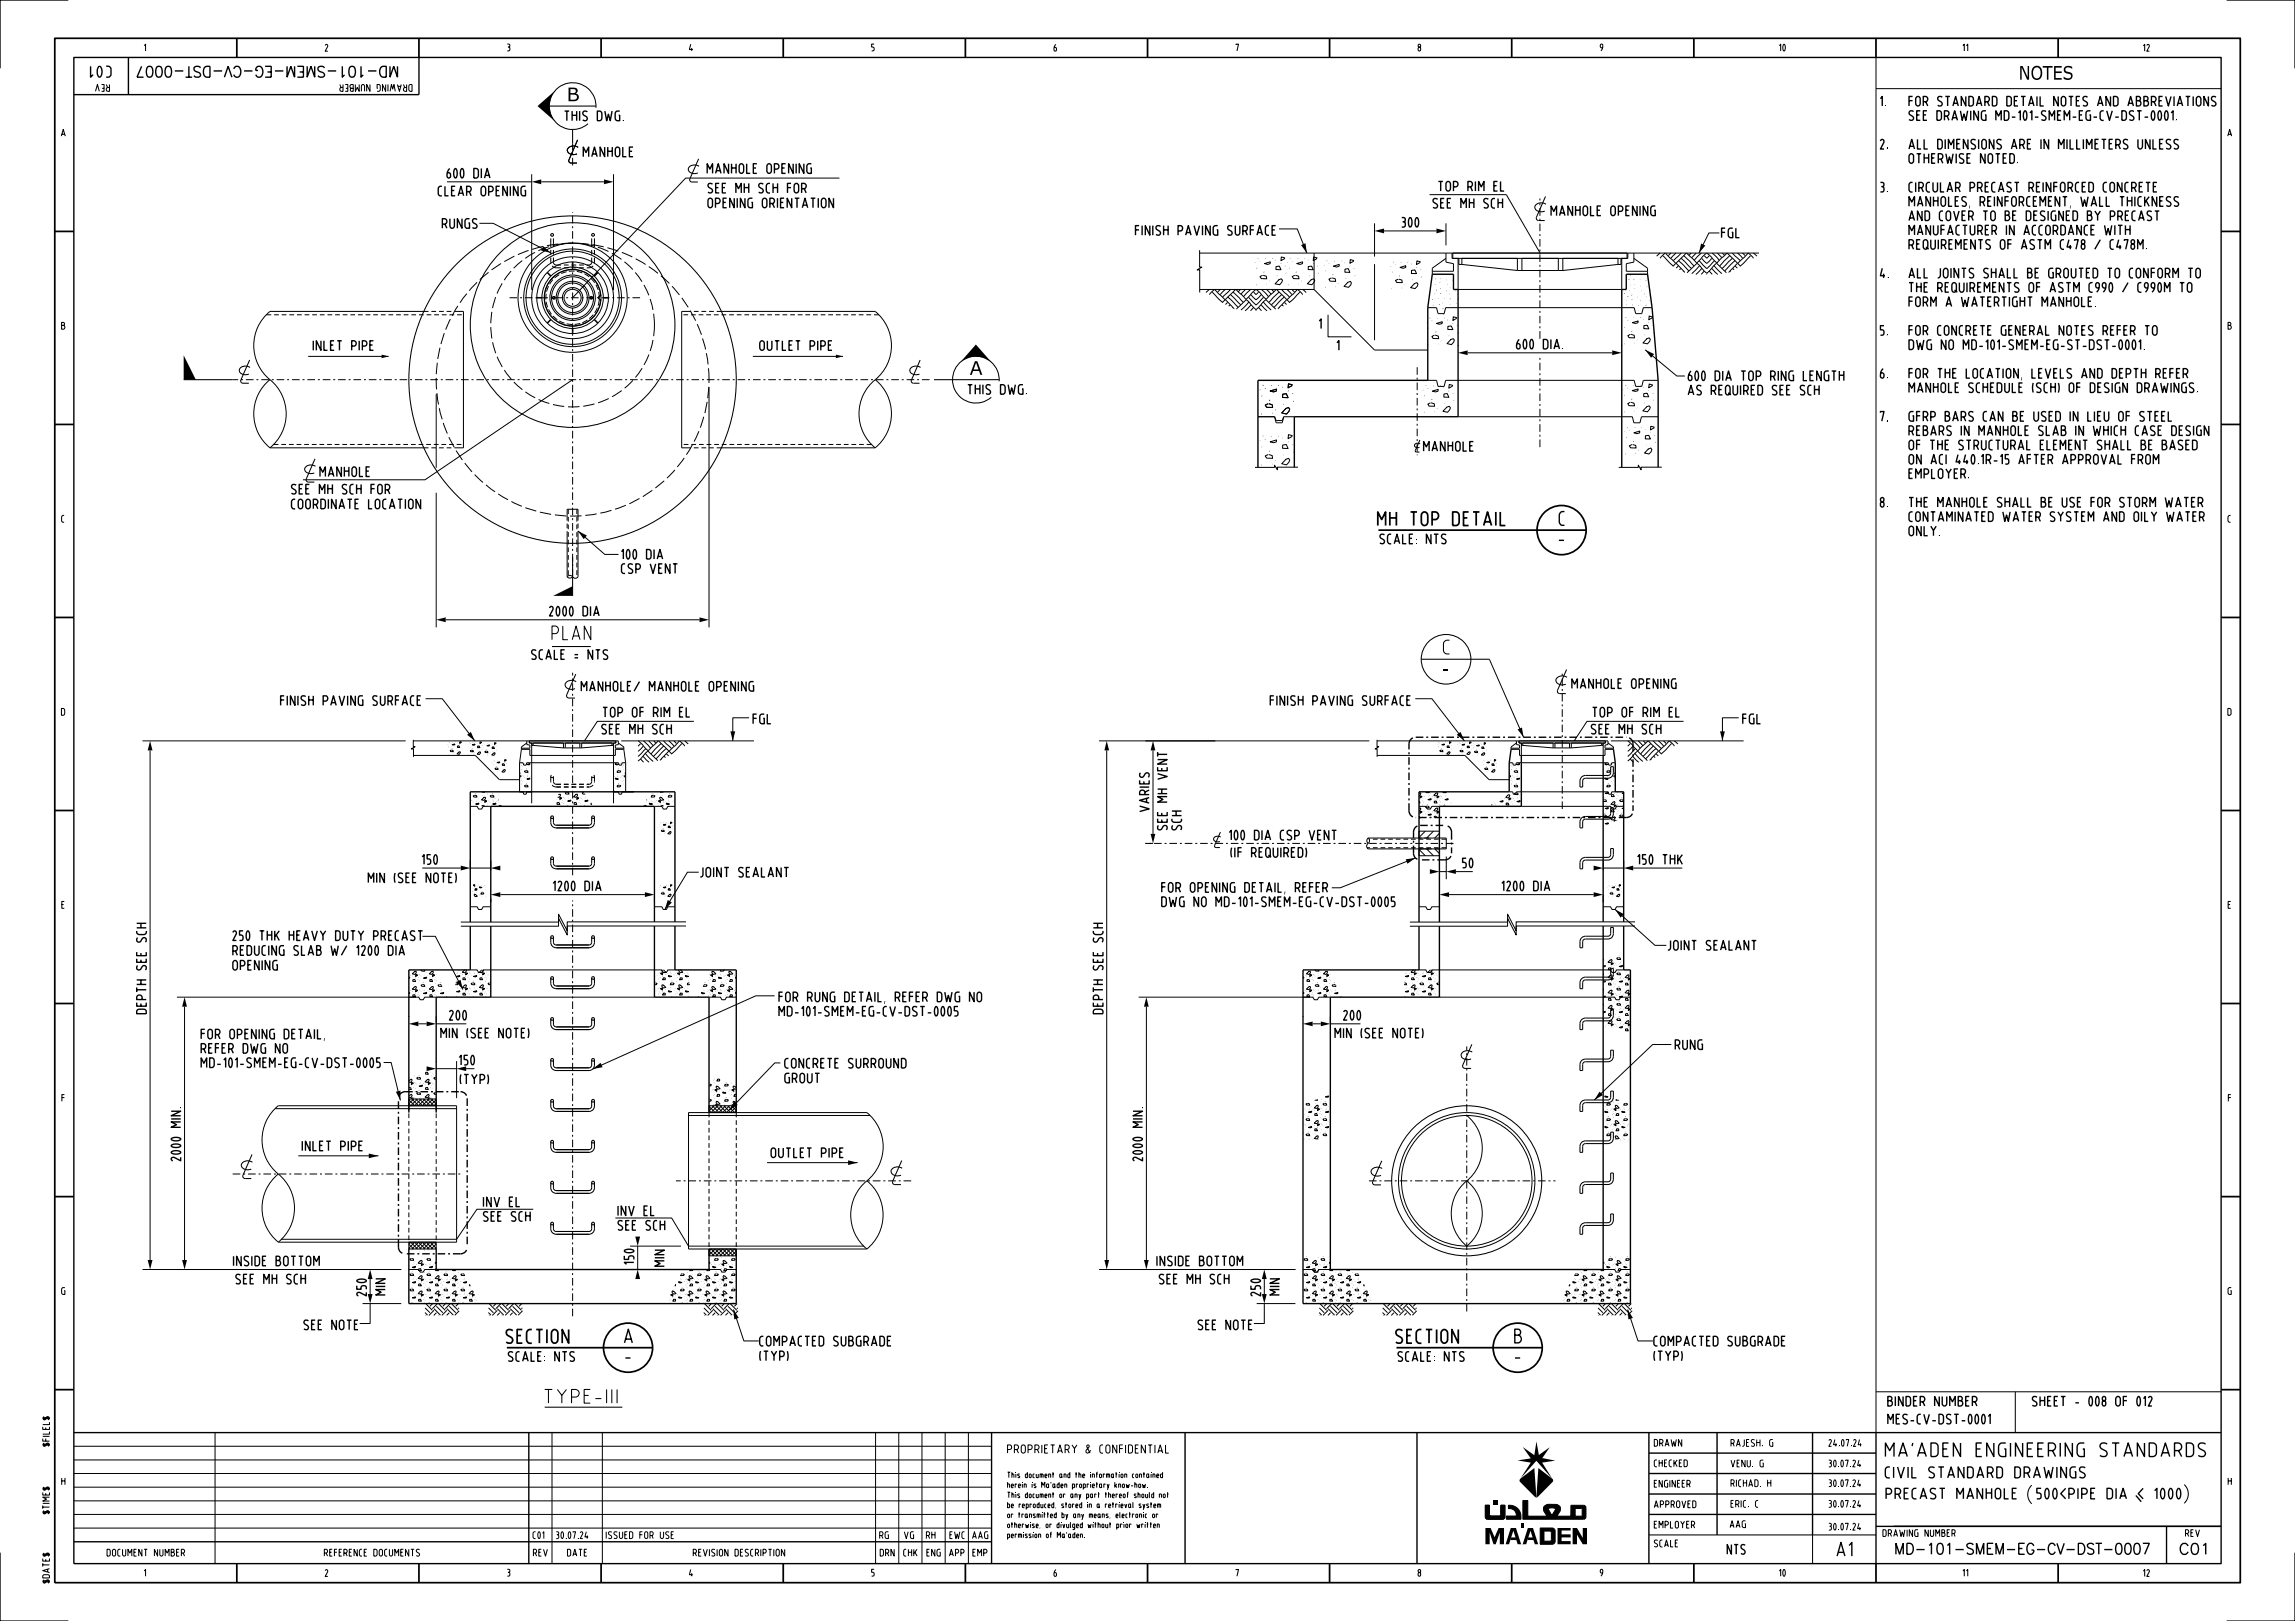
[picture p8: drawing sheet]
<svg xmlns="http://www.w3.org/2000/svg" width="841mm" height="594mm" viewBox="0 0 841 594" stroke-linecap="round" stroke-linejoin="round" font-family="sans-serif">
<defs><g id="words">
<g font-size="5">
<text x="739.7" y="29.2">NOTES</text>
<text x="207.7" y="37.1">B</text>
<text x="355.3" y="137.4">A</text>
<text x="504.9" y="192.6">MH TOP DETAIL</text>
<text x="571.4" y="192.5">C</text>
<text x="571.2" y="199.7">-</text>
<text x="202.3" y="234.4">PLAN</text>
<text x="529" y="239.6">C</text>
<text x="185.5" y="492.2">SECTION</text>
<text x="228.9" y="492.1">A</text>
<text x="511.5" y="492.2">SECTION</text>
<text x="555.1" y="492.1">B</text>
<text x="229.2" y="499.3">-</text>
<text x="555.2" y="499.3">-</text>
<text x="199.6" y="514.2">TYPE-III</text>
<text x="690.9" y="533.8">MA'ADEN ENGINEERING STANDARDS</text>
<text x="673.2" y="570.2">A1</text>
</g>
<g font-size="4">
<text x="40.6" y="24.3" transform="rotate(-180 40.6 24.3)">C01</text>
<text x="146.3" y="24.3" transform="rotate(-180 146.3 24.3)">MD-101-SMEM-EG-CV-DST-0007</text>
<text x="690.9" y="541.5">CIVIL STANDARD DRAWINGS</text>
<text x="694.1" y="569.5">MD-101-SMEM-EG-CV-DST-0007</text>
<text x="798.4" y="569.6">C01</text>
</g>
<g font-size="3.9">
<text x="691.2" y="549.2">PRECAST MANHOLE</text>
<text x="748.8" y="549.2">500&lt;PIPE DIA &lt; 1000</text>
</g>
<g font-size="3.5">
<text x="689.1" y="38.8">1.</text>
<text x="699.6" y="38.8">FOR STANDARD DETAIL NOTES AND ABBREVIATIONS</text>
<text x="206.9" y="44.2">THIS DWG.</text>
<text x="699.6" y="44.1">SEE DRAWING MD-101-SMEM-EG-CV-DST-0001.</text>
<text x="213.8" y="57.4">MANHOLE</text>
<text x="689.1" y="54.6">2.</text>
<text x="699.6" y="59.8">OTHERWISE NOTED.</text>
<text x="699.6" y="54.6">ALL DIMENSIONS ARE IN MILLIMETERS UNLESS</text>
<text x="163.8" y="65.2">600 DIA</text>
<text x="259.1" y="63.5">MANHOLE OPENING</text>
<text x="159.2" y="71.8">CLEAR OPENING</text>
<text x="259.4" y="70.7">SEE MH SCH FOR</text>
<text x="527.1" y="70">TOP RIM EL</text>
<text x="689.1" y="70.3">3.</text>
<text x="699.6" y="70.3">CIRCULAR PRECAST REINFORCED CONCRETE</text>
<text x="259.4" y="76.1">OPENING ORIENTATION</text>
<text x="525.1" y="76.2">SEE MH SCH</text>
<text x="699.6" y="75.6">MANHOLES, REINFORCEMENT, WALL THICKNESS</text>
<text x="162.1" y="83.7">RUNGS</text>
<text x="513.7" y="83.2">300</text>
<text x="568.4" y="79">MANHOLE OPENING</text>
<text x="699.6" y="80.8">AND COVER TO BE DESIGNED BY PRECAST</text>
<text x="416.1" y="86.2">FINISH PAVING SURFACE</text>
<text x="630.9" y="87.1">FGL</text>
<text x="699.6" y="86.1">MANUFACTURER IN ACCORDANCE WITH</text>
<text x="699.6" y="91.3">REQUIREMENTS OF ASTM C478 / C478M.</text>
<text x="689.1" y="101.8">4.</text>
<text x="699.6" y="101.8">ALL JOINTS SHALL BE GROUTED TO CONFORM TO</text>
<text x="699.6" y="107.1">THE REQUIREMENTS OF ASTM C990 / C990M TO</text>
<text x="699.6" y="112.3">FORM A WATERTIGHT MANHOLE.</text>
<text x="483.5" y="120.4">1</text>
<text x="689.1" y="122.8">5.</text>
<text x="699.6" y="122.8">FOR CONCRETE GENERAL NOTES REFER TO</text>
<text x="114.8" y="128.4">INLET PIPE</text>
<text x="278.4" y="128.4">OUTLET PIPE</text>
<text x="490" y="128.3">1</text>
<text x="555.7" y="127.9">600 DIA.</text>
<text x="699.6" y="128.1">DWG NO MD-101-SMEM-EG-ST-DST-0001.</text>
<text x="618.7" y="139.5">600 DIA TOP RING LENGTH</text>
<text x="689.1" y="138.6">6.</text>
<text x="699.6" y="143.8">MANHOLE SCHEDULE (SCH) OF DESIGN DRAWINGS.</text>
<text x="699.6" y="138.6">FOR THE LOCATION, LEVELS AND DEPTH REFER</text>
<text x="354.7" y="144.5">THIS DWG.</text>
<text x="618.7" y="144.7">AS REQUIRED SEE SCH</text>
<text x="689.1" y="154.3">7.</text>
<text x="699.6" y="154.3">GFRP BARS CAN BE USED IN LIEU OF STEEL</text>
<text x="699.6" y="159.6">REBARS IN MANHOLE SLAB IN WHICH CASE DESIGN</text>
<text x="521.7" y="165.3">MANHOLE</text>
<text x="699.6" y="164.8">OF THE STRUCTURAL ELEMENT SHALL BE BASED</text>
<text x="699.6" y="170.1">ON ACI 440.1R-15 AFTER APPROVAL FROM</text>
<text x="117.3" y="174.6">MANHOLE</text>
<text x="699.6" y="175.3">EMPLOYER.</text>
<text x="106.8" y="181">SEE MH SCH FOR</text>
<text x="689.1" y="185.8">8.</text>
<text x="699.6" y="185.8">THE MANHOLE SHALL BE USE FOR STORM WATER</text>
<text x="106.9" y="186.4">COORDINATE LOCATION</text>
<text x="699.6" y="191.1">CONTAMINATED WATER SYSTEM AND OILY WATER</text>
<text x="699.6" y="196.3">ONLY.</text>
<text x="505.7" y="199.2">SCALE: NTS</text>
<text x="227.7" y="204.9">100 DIA</text>
<text x="227.8" y="210.1">CSP VENT</text>
<text x="201.4" y="225.7">2000 DIA</text>
<text x="194.8" y="241.6">SCALE = NTS</text>
<text x="213" y="253.2">MANHOLE/ MANHOLE OPENING</text>
<text x="576" y="252.3">MANHOLE OPENING</text>
<text x="102.8" y="258.5">FINISH PAVING SURFACE</text>
<text x="220.9" y="262.7">TOP OF RIM EL</text>
<text x="465.5" y="258.5">FINISH PAVING SURFACE</text>
<text x="583.6" y="262.7">TOP OF RIM EL</text>
<text x="220.5" y="268.9">SEE MH SCH</text>
<text x="276" y="265.2">FGL</text>
<text x="583.1" y="268.9">SEE MH SCH</text>
<text x="638.6" y="265.2">FGL</text>
<text x="421.1" y="297.4" transform="rotate(-90 421.1 297.4)">VARIES</text>
<text x="427.7" y="304.1" transform="rotate(-90 427.7 304.1)">SEE MH VENT</text>
<text x="433" y="304.1" transform="rotate(-90 433 304.1)">SCH</text>
<text x="450.5" y="307.8">100 DIA CSP VENT</text>
<text x="154.7" y="316.7">150</text>
<text x="451.1" y="314.1">(IF REQUIRED)</text>
<text x="536" y="318">50</text>
<text x="600.1" y="316.7">150 THK</text>
<text x="135" y="323.4">MIN (SEE NOTE)</text>
<text x="256.6" y="321.4">JOINT SEALANT</text>
<text x="202.7" y="326.4">1200 DIA</text>
<text x="425.7" y="326.9">FOR OPENING DETAIL, REFER</text>
<text x="550.4" y="326.4">1200 DIA</text>
<text x="425.7" y="332.2">DWG NO MD-101-SMEM-EG-CV-DST-0005</text>
<text x="85.3" y="344.6">250 THK HEAVY DUTY PRECAST</text>
<text x="85.3" y="350">REDUCING SLAB W/ 1200 DIA</text>
<text x="611.2" y="348.2">JOINT SEALANT</text>
<text x="85.3" y="355.5">OPENING</text>
<text x="53.6" y="371.5" transform="rotate(-90 53.6 371.5)">DEPTH SEE SCH</text>
<text x="285.5" y="367.1">FOR RUNG DETAIL, REFER DWG NO</text>
<text x="404.2" y="371.5" transform="rotate(-90 404.2 371.5)">DEPTH SEE SCH</text>
<text x="164.7" y="373.8">200</text>
<text x="285.5" y="372.3">MD-101-SMEM-EG-CV-DST-0005</text>
<text x="492.4" y="373.8">200</text>
<text x="73.7" y="380.7">FOR OPENING DETAIL,</text>
<text x="161.6" y="380.3">MIN (SEE NOTE)</text>
<text x="489.2" y="380.3">MIN (SEE NOTE)</text>
<text x="73.7" y="385.9">REFER DWG NO</text>
<text x="613.9" y="384.6">RUNG</text>
<text x="73.7" y="391.2">MD-101-SMEM-EG-CV-DST-0005</text>
<text x="168.3" y="390.2">150</text>
<text x="287.6" y="391.4">CONCRETE SURROUND</text>
<text x="168.6" y="397.2">(TYP)</text>
<text x="287.6" y="396.8">GROUT</text>
<text x="66.2" y="425.4" transform="rotate(-90 66.2 425.4)">2000 MIN.</text>
<text x="110.8" y="421.7">INLET PIPE</text>
<text x="282.6" y="424.2">OUTLET PIPE</text>
<text x="418.7" y="425.4" transform="rotate(-90 418.7 425.4)">2000 MIN.</text>
<text x="177.2" y="442.2">INV EL</text>
<text x="177.2" y="447.5">SEE SCH</text>
<text x="226.5" y="445.4">INV EL</text>
<text x="226.5" y="450.8">SEE SCH</text>
<text x="85.6" y="463.8">INSIDE BOTTOM</text>
<text x="232.3" y="463.3" transform="rotate(-90 232.3 463.3)">150</text>
<text x="243.4" y="464" transform="rotate(-90 243.4 464)">MIN</text>
<text x="424" y="463.8">INSIDE BOTTOM</text>
<text x="86.4" y="470.5">SEE MH SCH</text>
<text x="424.8" y="470.5">SEE MH SCH</text>
<text x="134.2" y="474.9" transform="rotate(-90 134.2 474.9)">250</text>
<text x="141.2" y="474.5" transform="rotate(-90 141.2 474.5)">MIN</text>
<text x="461.9" y="474.9" transform="rotate(-90 461.9 474.9)">250</text>
<text x="468.9" y="474.5" transform="rotate(-90 468.9 474.5)">MIN</text>
<text x="111.4" y="487.2">SEE NOTE</text>
<text x="439" y="487.2">SEE NOTE</text>
<text x="278.4" y="493.2">COMPACTED SUBGRADE</text>
<text x="606.1" y="493.2">COMPACTED SUBGRADE</text>
<text x="186.3" y="498.8">SCALE: NTS</text>
<text x="278.4" y="498.6">(TYP)</text>
<text x="512.3" y="498.8">SCALE: NTS</text>
<text x="606.1" y="498.6">(TYP)</text>
<text x="691.8" y="515.2">BINDER NUMBER</text>
<text x="744.8" y="515.2">SHEET - 008 OF 012</text>
<text x="691.8" y="521.8">MES-CV-DST-0001</text>
<text x="633" y="569.5">NTS</text>
</g>
<text font-size="3" x="369.2" y="532.5">PROPRIETARY &amp; CONFIDENTIAL</text>
<g font-size="2.5">
<text x="52.8" y="18.7">1</text>
<text x="119.2" y="18.8">2</text>
<text x="185.9" y="18.6">3</text>
<text x="252.6" y="18.7">4</text>
<text x="319.4" y="18.6">5</text>
<text x="386.2" y="18.8">6</text>
<text x="452.9" y="18.7">7</text>
<text x="519.7" y="18.7">8</text>
<text x="586.4" y="18.6">9</text>
<text x="652" y="18.7">10</text>
<text x="719.3" y="18.7">11</text>
<text x="785.4" y="18.8">12</text>
<text x="40.1" y="31" transform="rotate(-180 40.1 31)">REV</text>
<text x="151" y="31" transform="rotate(-180 151 31)">DRAWING NUMBER</text>
<text x="22.5" y="49.9">A</text>
<text x="816.4" y="49.9">A</text>
<text x="22.6" y="120.6">B</text>
<text x="816.5" y="120.6">B</text>
<text x="22.6" y="191.4">C</text>
<text x="816.5" y="191.4">C</text>
<text x="22.5" y="262.1">D</text>
<text x="816.4" y="262.1">D</text>
<text x="22.6" y="332.8">E</text>
<text x="816.5" y="332.8">E</text>
<text x="22.7" y="403.6">F</text>
<text x="816.6" y="403.6">F</text>
<text x="22.6" y="474.3">G</text>
<text x="816.5" y="474.3">G</text>
<text x="18.1" y="530" transform="rotate(-90 18.1 530)">$FILEL$</text>
<text x="606.2" y="530">DRAWN</text>
<text x="634.3" y="530">RAJESH. G</text>
<text x="670.2" y="530">24.07.24</text>
<text x="606.2" y="537.5">CHECKED</text>
<text x="634.3" y="537.5">VENU. G</text>
<text x="670.2" y="537.5">30.07.24</text>
<text x="22.6" y="544.1">H</text>
<text x="606.2" y="545">ENGINEER</text>
<text x="634.3" y="544.8">RICHAD. H</text>
<text x="670.2" y="544.8">30.07.24</text>
<text x="816.5" y="544.1">H</text>
<text x="18.1" y="554.8" transform="rotate(-90 18.1 554.8)">$TIME$</text>
<text x="606.2" y="552.5">APPROVED</text>
<text x="634.3" y="552.3">ERIC. C</text>
<text x="670.2" y="552.3">30.07.24</text>
<text x="195.3" y="563.8">C01</text>
<text x="203.8" y="563.8">30.07.24</text>
<text x="222.1" y="563.8">ISSUED FOR USE</text>
<text x="322.4" y="563.8">RG</text>
<text x="331.4" y="563.8">VG</text>
<text x="339.5" y="563.8">RH</text>
<text x="348.1" y="563.8">EWC</text>
<text x="356.4" y="563.8">AAG</text>
<text x="606.2" y="560">EMPLOYER</text>
<text x="634" y="559.8">AAG</text>
<text x="670.2" y="560.7">30.07.24</text>
<text x="690" y="563">DRAWING NUMBER</text>
<text x="800.9" y="563">REV</text>
<text x="606.2" y="566.8">SCALE</text>
<text x="39.2" y="570.2">DOCUMENT NUMBER</text>
<text x="118.8" y="570.2">REFERENCE DOCUMENTS</text>
<text x="195.5" y="570.2">REV</text>
<text x="208" y="570.2">DATE</text>
<text x="254" y="570.2">REVISION DESCRIPTION</text>
<text x="322.5" y="570.2">DRN</text>
<text x="331.2" y="570.2">CHK</text>
<text x="339.7" y="570.2">ENG</text>
<text x="347.9" y="570.2">APP</text>
<text x="356.5" y="570.2">EMP</text>
<text x="18.1" y="580.1" transform="rotate(-90 18.1 580.1)">$DATE$</text>
<text x="52.8" y="577.6">1</text>
<text x="119.2" y="577.7">2</text>
<text x="185.9" y="577.6">3</text>
<text x="252.6" y="577.6">4</text>
<text x="319.4" y="577.6">5</text>
<text x="386.2" y="577.7">6</text>
<text x="452.9" y="577.6">7</text>
<text x="519.7" y="577.6">8</text>
<text x="586.4" y="577.6">9</text>
<text x="652" y="577.6">10</text>
<text x="719.3" y="577.6">11</text>
<text x="785.4" y="577.7">12</text>
</g>
<g font-size="2">
<text x="369.2" y="545.1">herein is Ma'aden proprietary know-how.</text>
<text x="369.2" y="541.5">This document and the information contained</text>
<text x="369.2" y="548.8">This document or any part thereof should not</text>
<text x="369.2" y="556.1">or transmitted by any means, electronic or</text>
<text x="369.2" y="552.5">be reproduced, stored in a retrieval system</text>
<text x="369.2" y="563.5">permission of Ma'aden.</text>
<text x="369.2" y="559.8">otherwise, or divulged without prior written</text>
</g>
</g></defs>
<g fill="none" stroke="#000" stroke-width=".38">
<path d="M201.4 38.9h17M218.4 39.5a8.6 8.6 0 0 0-10.2-9 8.6 8.6 0 0 0-6.1 12.2 8.6 8.6 0 0 0 13.4 2.6M208.5 58.6l-.1 .5 .6 .6 2.4 .1M209.8 47.4v5.3M211.7 51.3l-3.2 7.3M211.8 54a2.48 2.48 0 0 0-3.9 1.2 2.46 2.46 0 0 0 3.5 1.2M256 58.2l-3.3 7.6 .6 .9h2.4M256.2 61a2.47 2.47 0 0 0-4 1.1 2.41 2.41 0 0 0 3.5 1.3M566.3 72l-3.3 7.9 .1 .5 .5 .4h2.5M566.5 74.9a2.55 2.55 0 0 0-4.1 1.2 2.56 2.56 0 0 0 3.7 1.3M67.3 139.1h17.8M91.5 131.9l-3.3 7.6 .6 .9h2.4"/>
<path d="M91.6 134.6a2.46 2.46 0 0 0-3.9 1.3 2.45 2.45 0 0 0 3.5 1.2M337.2 131.9l-3.3 7.6 .1 .5 .5 .4h2.4M337.3 134.6a2.47 2.47 0 0 0-3.9 1.3 2.48 2.48 0 0 0 3.5 1.2M342.3 139.1h23.8M366.1 139.7a8.6 8.6 0 0 0-10.2-8.9 8.6 8.6 0 0 0-6 12.1 8.6 8.6 0 0 0 13.4 2.7M115.4 168.1l-3.2 7.6 .6 .9 2.4 .1M115.6 170.9a2.49 2.49 0 0 0-4 1.2 2.49 2.49 0 0 0 3.6 1.2M518.7 165l.1 .6 1.4 .1M520.3 161.2l-1.6 3.9M520.4 162.7a1.21 1.21 0 0 0-2 .7l.7 .6 1.1-.1M209.8 204.1v14.3M202.3 236.9h14.2"/>
<path d="M211 247l-3.4 7.8 .2 .6 .4 .3 2.5 .1M211.1 249.8a2.58 2.58 0 0 0-4 1.3 2.53 2.53 0 0 0 3.6 1.2M520.8 241.6h25M574.1 245.3l-3.4 7.9 .1 .6 .5 .3 2.5 .1M574.2 248.2a2.55 2.55 0 0 0-4 1.2 2.53 2.53 0 0 0 3.6 1.3M201.8 299.5a4.2 4.2 0 0 0 .4 3l.5 .6 1.1 .3h12a1.99 1.99 0 0 0 2-2v-1.9M202.8 299.5v1.9a1.02 1.02 0 0 0 1 1h12a1.02 1.02 0 0 0 1-1v-1.9M587.5 284.2h-6.5a2.05 2.05 0 0 0-2 2v2.2h1v-2.2a.99 .99 0 0 1 1-1h6.5M587.5 299.2h-6.5a1.99 1.99 0 0 0-2 2v2.2h1v-2.2a1.02 1.02 0 0 1 1-1h6.5M201.8 314.5v1.9a1.99 1.99 0 0 0 2 2h12a1.99 1.99 0 0 0 2-2v-1.9M202.8 314.5v1.9a1.02 1.02 0 0 0 1 1h12a1.01 1.01 0 0 0 1-1v-1.9M447.2 304.9l-2.1 5.1 .3 .5 1.6 .1"/>
<path d="M447.3 306.7a1.52 1.52 0 0 0-1.6-.2 1.52 1.52 0 0 0-.9 1.3l.9 .7 1.3-.1M587.5 314.2h-6.5a1.99 1.99 0 0 0-2 2v2.2h1v-2.2a1.02 1.02 0 0 1 1-1h6.5M201.8 343.4a4.1 4.1 0 0 0 .4 3l.9 .7 .7 .2h12a2.05 2.05 0 0 0 2-2v-1.9M201.8 358.4a4.1 4.1 0 0 0 .4 3l.9 .7 .7 .2h12a2.05 2.05 0 0 0 2-2v-1.9M202.8 343.4v1.9a.99 .99 0 0 0 1 1h12a.99 .99 0 0 0 1-1v-1.9M202.8 358.4v1.9a1.02 1.02 0 0 0 1 1h12a1.02 1.02 0 0 0 1-1v-1.9M587.5 343.1h-6.5a2.05 2.05 0 0 0-2 2v2.2h1v-2.2a.99 .99 0 0 1 1-1h6.5M587.5 358.1h-6.5a2.05 2.05 0 0 0-2 2v2.2h1v-2.2a.99 .99 0 0 1 1-1h6.5M201.8 373.4a4.1 4.1 0 0 0 .4 3l.9 .7 .7 .2h12a2.05 2.05 0 0 0 2-2v-1.9M202.8 373.4v1.9a1.02 1.02 0 0 0 1 1h12a1.02 1.02 0 0 0 1-1v-1.9M587.5 373.1h-6.5a2.05 2.05 0 0 0-2 2v2.2h1v-2.2a1.02 1.02 0 0 1 1-1h6.5M201.8 388.4v1.9a1.99 1.99 0 0 0 2 2h12a1.99 1.99 0 0 0 2-2v-1.9"/>
<path d="M202.8 388.4v1.9a1.02 1.02 0 0 0 1 1h12a1.01 1.01 0 0 0 1-1v-1.9M539.4 382.7l-3.4 7.9 .6 .9h2.5M539.5 385.5a2.54 2.54 0 0 0-4.1 1.3 2.6 2.6 0 0 0 3.7 1.2M587.5 388.1h-6.5a1.99 1.99 0 0 0-2 2v2.2h1v-2.2a1.02 1.02 0 0 1 1-1h6.5M201.8 403.4v1.9a1.99 1.99 0 0 0 2 2h12a1.99 1.99 0 0 0 2-2v-1.9M201.8 418.4v1.9a1.99 1.99 0 0 0 2 2h12a1.99 1.99 0 0 0 2-2v-1.9M202.8 403.4v1.9a1.02 1.02 0 0 0 1 1h12a1.01 1.01 0 0 0 1-1v-1.9M202.8 418.4v1.9a1.02 1.02 0 0 0 1 1h12a1.01 1.01 0 0 0 1-1v-1.9M587.5 403.1h-6.5a1.99 1.99 0 0 0-2 2v2.2h1v-2.2a1.02 1.02 0 0 1 1-1h6.5M587.5 418.1h-6.5a1.99 1.99 0 0 0-2 2v2.2h1v-2.2a1.02 1.02 0 0 1 1-1h6.5M92.4 423l-3.4 7.9 .6 .9 2.5 .1M92.5 425.9a2.54 2.54 0 0 0-4.1 1.2 2.53 2.53 0 0 0 3.7 1.3"/>
<path d="M201.8 433.4a4 4 0 0 0 .4 3l.9 .7 .7 .2h12a2.05 2.05 0 0 0 2-2v-1.9M202.8 433.4v1.9a.99 .99 0 0 0 1 1h12a.99 .99 0 0 0 1-1v-1.9M330.4 425.3l-3.3 7.8 .1 .6 .4 .3 2.6 .1M330.6 428.1a2.55 2.55 0 0 0-4.1 1.3 2.56 2.56 0 0 0 3.7 1.2M506.3 425.4l-3.3 7.8 .1 .6 .4 .3 2.6 .1M506.5 428.2a2.58 2.58 0 0 0-4.1 1.3 2.53 2.53 0 0 0 3.7 1.2M587.5 433.1h-6.5a2.05 2.05 0 0 0-2 2v2.2h1v-2.2a1.02 1.02 0 0 1 1-1h6.5M201.8 448.4a4.1 4.1 0 0 0 .4 3l.9 .7 .7 .2h12a2.05 2.05 0 0 0 2-2v-1.9M202.8 448.4v1.9a.99 .99 0 0 0 1 1h12a.99 .99 0 0 0 1-1v-1.9M587.5 448.1h-6.5a2.05 2.05 0 0 0-2 2v2.2h1v-2.2a1.02 1.02 0 0 1 1-1.1h6.5M199.6 515.6h28.5M744.5 544.2a4.7 4.7 0 0 0 0 6.8"/>
<path d="M800.4 544a4.7 4.7 0 0 1 0 6.9M604.2 562.5h83.3M664.2 562.5v10.5"/>
<circle cx="202.3" cy="86.1" r=".51"/>
<circle cx="217.3" cy="86.1" r=".5"/>
<circle cx="209.8" cy="119.1" r="37.5"/>
<circle cx="209.8" cy="139.1" r="60"/>
<circle cx="529.9" cy="241.6" r="9.1"/>
<circle cx="202.3" cy="299.5" r=".5"/>
<circle cx="217.3" cy="299.5" r=".5"/>
<circle cx="202.3" cy="314.5" r=".5"/>
<circle cx="217.3" cy="314.5" r=".5"/>
<circle cx="202.3" cy="358.4" r=".5"/>
<circle cx="202.3" cy="343.4" r=".5"/>
<circle cx="217.3" cy="343.4" r=".51"/>
<circle cx="217.3" cy="358.4" r=".5"/>
<circle cx="202.3" cy="373.4" r=".5"/>
<circle cx="217.3" cy="373.4" r=".5"/>
<circle cx="202.3" cy="388.4" r=".5"/>
<circle cx="217.3" cy="388.4" r=".5"/>
<circle cx="202.3" cy="403.4" r=".5"/>
<circle cx="202.3" cy="418.4" r=".49"/>
<circle cx="217.3" cy="418.4" r=".5"/>
<circle cx="217.3" cy="403.4" r=".5"/>
<circle cx="202.3" cy="433.4" r=".5"/>
<circle cx="217.3" cy="433.4" r=".51"/>
<circle cx="537.5" cy="432.7" r="27.5"/>
<circle cx="202.3" cy="448.4" r=".5"/>
<circle cx="217.3" cy="448.4" r=".51"/>
</g>
<g fill="none" stroke="#000" stroke-width=".37">
<path d="M25 .1h-24.9v24.9M815.9 .1h25.1v24.9M687.5 21.1v503.9M687.5 32.5h126.4M163.8 66.6h31M194.8 63.8v42.4M198.3 66.6h23M224.8 63.8v42.5M307.6 65.3h-56.4l-41.4 43.8M523.9 71.3h28.1l12.4 21.4M175.7 81.8h5l21.1 10.8M200.5 99.9l1.3 1.3"/>
<path d="M200.6 99.8l1.3 1.3M207.6 99.6l-1.9 .7M209.7 96v1.9M209.9 96v1.9M210.6 99.4h-2.1M211.4 99.4l2 .6M219 99.8l-1.3 1.3M219.2 99.9l-1.4 1.3M439.6 91.7v6.2h.8l-1.7 1h.9v8.3M439.6 92.7h205M460 96.2v.1M460.5 98.3h.2"/>
<path d="M461 94.6v.1M461.7 95.6v.1M463.1 99.6l.1 .2M463.8 94.7v.1M465.6 95.9l-2.2 .7 1.1 .3 .9-.3 .1-.5M466.2 94.7h.1M467.5 95.3h.1M467.6 97.7l1.2-.2 .6 1.3h-1.8zM468.7 83.9h6.7l3.5 8.8M469.4 96.5l.1 .1M470.9 94.5l-1.4-.4-.1 1.4 1.4-.8M471 97.4v.1"/>
<path d="M471.8 96.2v.1M472.4 98.3h.1M472.8 94.6v.1M473.5 95.6v.1M474.9 99.6l.2 .2M475.6 94.7v.1M477.4 95.9l-2.2 .7 1.2 .3 .8-.3 .2-.5M478 94.7h.1M479.3 95.3h.1M479.4 97.7l1.2-.2 .6 1.3h-1.8zM481.2 96.5l.1 .1M481.5 92.7v13.4"/>
<path d="M482.7 94.5l-1.3-.4-.2 1.4 1.4-.8M482.8 97.4v.1M485.2 97.1v.1M485.8 99.2l.1 .1M486.3 95.5l-.1 .1M487 96.6v.1M489.1 95.6v.1M490.9 96.9l-2.3 .6 1.2 .4 .9-.3 .1-.6M491.5 95.6l.1 .1M492.7 96.3h.1M494.1 98.4l.6 1.4h-1.9l.1-1.2 1.2-.1M494.7 97.5h.1"/>
<path d="M496.2 95.5l-1.4-.4-.1 1.4 1.4-.8M496.2 98.4v.1M503.7 81.8v12.2M503.7 96.8v27.9M507.2 84.6h19.2M509.6 97.6l.1 .1M510.2 99.7h.1M510.7 96l-.1 .1M511.4 97v.1M513.4 96.1v.1M515.3 97.3l-2.3 .7 1.2 .3 .9-.3 .1-.5M515.9 96.1h.1"/>
<path d="M517.1 96.7l.1 .1M518.5 98.9l.6 1.4-1.9-.1v-1.1l1.3-.2M519 98h.1M520.6 95.9l-1.4-.3-.1 1.3 1.4-.7M520.6 98.8v.1M529.9 81.8v8.1M529.9 92.7v3.4l2.7 .5v2.8h-7.7M529.9 94.7l-5 3.6v2.2M532.1 92.7v2h64.4v-2M532.4 92.7v2M534.3 94.7v11.4h60v-11.4M534.6 94.7v2.2h1.1"/>
<path d="M535.7 96.9l20.3 2.2M535.7 94.7v2.2M556 94.7v4.4M556 99.1h16.7M557.7 94.7v4.4M571 94.7v4.4M572.7 94.7v4.4M592.9 94.7v2.2M592.9 96.9l-20.2 2.2M594 94.7v2.2h-1.1M596.2 92.7v2M598.7 92.7v3.4l-2.8 .5v2.8h7.8"/>
<path d="M598.7 94.7l5 3.6v2.2M608.4 92.7l-1.3 1.2M608.5 94.7h.1M609.4 93.7l3.8 3.8M610.2 92.7l-1.9 1.9M610.4 92.8l3.7 3.7-1 1.1M610.4 92.7h.1M612.4 92.7l-1 1M614.2 92.7l-1.9 1.9M615 97.5l-.7 .7M615.1 95.5l3.8 3.8M615.9 98.4l-.5 .4"/>
<path d="M616.1 94.6l3.7 3.7M616.1 92.7l-2.9 2.8M616.9 99.3l-.1 .2M617 93.7l3.7 3.7M618 92.7l-3.8 3.8 3.2 3.3M618 92.7l3.8 3.7 3.6-3.7M618.2 100l3.6-3.6 3.6 3.7 3.6-3.7 3.6 3.6M619.7 92.7l-.8 .9M621.6 92.7l-1.7 1.8M622.7 95.6l2.7 2.9 2.8-2.9M622.9 97.3l-3 3M623.5 92.7l-2.6 2.7"/>
<path d="M623.6 94.7l1.8 1.8 1.9-1.8M623.6 98.3l-2.1 2.3M624.5 99.3l-1.1 1.2M624.6 93.7l.8 .9 1-.9M625.5 92.7l3.6 3.7 3.7-3.7M626.4 99.3l1.1 1.2M627.2 98.3l2.3 2.3M627.4 92.7l2.6 2.7M628.1 97.3l2.9 3M629.3 92.7l1.7 1.8M630.1 85.4h-3.9l-3.6 7.3M631.2 92.7l.8 .9"/>
<path d="M632.9 92.7l3.8 3.8-3.3 3.3M633.9 93.7l-3.7 3.7M634 99.3l.2 .2M634.8 92.7l2.9 2.8M634.9 94.6l-3.8 3.7M634.9 98.4l.6 .4M635.8 95.5l-3.8 3.8M635.8 97.5l.9 .7M636.7 92.7l1.9 1.9M638.6 92.7l.9 1M640.4 92.7h.1M640.5 92.8l-3.7 3.7 1 1.1"/>
<path d="M640.6 92.7l1.9 1.9M641.5 93.7l-3.8 3.8M642.4 94.7h.1M642.5 92.7l1.3 1.2M155.3 114.1h-56.4a16.2 16.2 0 0 0 0 25M166.5 114.1h3.3v50h-3.3M196.7 109h1.9M196.7 109.2h1.9M200.1 110.6l.6 2M200.1 107.7v2M201 113.4l1.1 1.7M201 104.9l-.7 1.9"/>
<path d="M201.8 117l-1.3 1.3M201.9 117.2l-1.3 1.3M202.6 115.8l1.6 1.4M202.6 102.5l-1.2 1.6M202.7 101.7a10.3 10.3 0 0 1 10.9-2.2 10.3 10.3 0 0 1 6.5 9 .62 .62 0 0 0-.6 .6 .62 .62 0 0 0 .6 .6 10.3 10.3 0 0 1-14.6 8.8 10.3 10.3 0 0 1-2.8-16.8zM204.9 117.6l1.9 .9M204.9 100.6l-1.7 1.3M207.6 118.7l2.1 .2M212.6 118.5l-2 .4M214.2 100.4l1.7 1.1M215.3 117.3l-1.9 .9M216.6 102l1.3 1.6"/>
<path d="M217.4 115.3l-1.5 1.5M217.7 117.2l1.3 1.3M217.8 117l1.4 1.3M218.4 104.3l.8 1.9M218.9 112.8l-1 1.8M219.4 107l.2 2.1M219.6 110l-.4 2M220.1 108.3a.83 .83 0 0 0-.8 .8 .83 .83 0 0 0 .8 .9M221.1 109h1.9M221.1 109.2h1.9M253.1 114.1h-3.3v50h3.3M264.4 114.1h56.3a16.1 16.1 0 0 1 0 25"/>
<path d="M439.6 106.1h41.9M443.2 106l-1.3 1.2M443.3 108h.1M444.3 107.1l3.7 3.7M445.1 106l-1.9 1.9M445.2 106.1l3.7 3.7-1 1.1M445.3 106v.1M447.2 106l-1 1M449 106l-1.9 1.9M449.9 110.8l-.8 .8M449.9 108.8l3.8 3.8M450.8 111.7l-.5 .5"/>
<path d="M450.9 107.9l3.8 3.8M451 106.1l-3 2.7M451.7 112.7l-.1 .1M451.8 107l3.8 3.8M452.8 106.1l-3.8 3.7 3.3 3.4M452.9 106.1l3.7 3.6 3.6-3.6M453.1 113.3l3.6-3.5 3.6 3.7 3.6-3.7 3.6 3.5M454.6 106.1l-.9 .9M456.4 106.1l-1.7 1.7M457.5 108.9l2.8 2.9 2.8-2.9M457.7 110.6l-2.9 3M458.3 106.1l-2.6 2.6"/>
<path d="M458.4 108l1.9 1.9 1.8-1.9M458.5 111.7l-2.2 2.2M459.4 112.7l-1.1 1.2M459.4 107.1l.9 .9 .9-.9M460.2 113.8h.2M460.3 106.1l3.7 3.6 3.7-3.6M460.3 104.3h.1M461.2 112.7l1.1 1.2M462.1 111.7l2.2 2.2M462.2 106.1l2.7 2.6M462.7 100.9l-1 .4 .5 .8 2 .1-.2-1-1.1-.3M462.9 110.6l2.9 3"/>
<path d="M464 104.1h.1M464.1 106.1l1.7 1.7M465.1 102.9v.1M466 106.1l.8 .9M467.8 106.1l3.8 3.7-3.3 3.4M467.9 101.1h.1M468.7 102.5l-1.4 1.5 1.6 .3 .8-.9 .3-.7-.5-.5-1 .3M468.7 107l-3.7 3.8M468.8 112.7l.2 .1M469.6 106.1l2.9 2.7M469.7 107.9l-3.8 3.8M469.8 111.7l.5 .5"/>
<path d="M470.6 108.8l-3.8 3.8M470.7 110.8l.8 .8M471.2 100.1h.1M471.5 106l1.9 1.9M472.2 104.3h.1M473.4 106l.9 1M474.5 100.9l-1 .4 .5 .8 2 .1-.1-1-1.2-.3M475.3 106v.1M475.4 106.1l-3.8 3.7 1.1 1.1M475.5 106l1.9 1.9M475.9 104.1h.1M476.3 107.1l-3.8 3.7"/>
<path d="M476.9 102.9l.1 .1M477.2 108h.1M477.4 106l1.2 1.2M479.7 101.1h.1M480.5 102.5l-1.4 1.5 1.6 .3 .8-.9 .3-.7-.4-.5-1 .3M481.5 106.1l22.2 22.2h19.6M483 100.1h.1M485.6 105.3h.1M486.7 115.4v8h8.5M487.9 101.8l-.9 .5 .4 .7 2 .1-.1-.9-1.1-.4M488.4 100.6l.1 .1M489.3 105.1h.1"/>
<path d="M490.3 103.9h.1M493.2 102l.1 .1M493.9 103.5l-1.4 1.4 1.7 .4 .8-.9 .2-.8-.4-.5-1 .4M496.5 101l.1 .1M510 105.8h.1M512.3 102.3l-.9 .5 .4 .7 2.1 .1-.2-1-1.1-.3M512.8 101.1l.1 .1M513.7 105.5h.1M514.7 104.3l.1 .1M517.6 102.5h.1M518.3 103.9l-1.4 1.5 1.6 .4 .9-.9 .2-.8-.4-.5-1 .4M520.9 101.5h.1"/>
<path d="M523 118.1v.1M523.2 112.7h3.2l.6 2.2h2.2l.6-2.2h69l.6 2.2h2.2l.6-2.2h3.2M524 116.5v.1M524.2 106.6h.1M524.7 117.5v.1M524.9 109.6l.1 .1M525.2 111.8l.1 .1M525.7 107.7h.1M525.8 104.2h.1M526.1 102.2h.1M526.3 106.2l.2 .2M526.8 116.6v.1"/>
<path d="M527.1 109.3h.1M527.4 111.6l.1 .1M527.6 103.4l.1 .1M527.8 105.8l.1 .1M527.8 102v.1M527.9 107.4v.2M528.5 111.1h.1M528.6 117.9l-2.2 .6 1.1 .3 .9-.2 .1-.6M528.7 113.1l.1 .1M529 115.1v.1M529.2 116.6h.1M529.3 109.4h.1"/>
<path d="M530 106.6h.1M530.1 102.5h.1M530.4 117.3h.1M530.4 104.3h.1M531 107.8h.1M531.3 105.4h.1M531.4 111.4v.1M531.4 109.5l.1 .1M531.8 119.4l.6 1.4-1.9-.1 .1-1.1 1.2-.2M532.3 102.7h.1M532.4 118.5h.1M533.2 106.5h.1"/>
<path d="M533.7 111.2v.1M533.9 116.4l-1.3-.3-.2 1.3 1.4-.7M534 119.4v.1M534.1 107.8h.1M534.2 109.4l.1 .2M594.3 108.9h.1M594.7 117.9h.1M595.2 107.4l.1 .2M595.3 119.9l.2 .1M595.8 116.2v.1M595.9 110h.1M596.1 111.6h.1"/>
<path d="M596.5 108.5l.1 .2M596.5 117.3v.1M596.9 102.3l.1 .1M597 106.5h.1M597.3 104.5h.1M597.4 100.8l.1 .1M597.9 108l.1 .2M598 109.8l.1 .1M598.2 111.7h.1M598.6 116.3v.1M598.7 102.3l.1 .1M598.8 105.8h.1"/>
<path d="M599 104.3v.1M600.1 108.9h.1M600.3 113.8h.1M600.3 111.8l.1 .1M600.4 117.6l-2.2 .6 1.1 .3 .9-.2 .1-.6M601 102.4h.1M601 116.3l.1 .1M601.1 110.1h.1M601.2 104.9h.1M601.3 100.7h.1M601.6 106.6h.1M602.3 117h.1"/>
<path d="M602.5 107.7h.1M603.1 102.8h.1M603.1 111.8l.1 .1M603.3 108.8h.1M603.5 105.1h.1M603.6 119.1l.6 1.4-1.8-.1v-1.1l1.2-.1M603.7 100.5h.1M604.2 118.2h.1M604.3 110.2h.1M604.6 106.6h.1M605.1 111.6h.1M605.7 116.2l-1.4-.4-.1 1.4 1.4-.8"/>
<path d="M605.8 119.1v.1M625.3 100.5h.2M98.9 139.1a16.1 16.1 0 0 0 0 25M98.9 139.1a16.1 16.1 0 0 1 0 25M112.9 130.6h29.5M209.7 120.4v1.8M209.8 139.1l-54 36.7h-44.8M209.9 120.4v1.8M275.9 130.6h33M320.7 139.1a16.1 16.1 0 0 0 0 25M320.7 139.1a16.1 16.1 0 0 1 0 25M523.2 139.4h3.2l.6 2.2h2.2l.6-2.2h69l.6 2.2h2.2l.6-2.2h5.4"/>
<path d="M523.3 126.3h.1M523.5 120.2l.1 .1M525.7 122.8l-1 .5 .4 .7 2.1 .1-.2-1-1.1-.3M526.1 121.6l.1 .1M527 126h.1M528 124.9h.1M530.9 123h.1M531.7 124.4l-1.4 1.5 1.6 .4 .8-.9 .2-.8-.3-.5-1.1 .4M534.2 122h.1M534.3 126.5v.2M537.8 129.3h53M594.3 126.5v.2"/>
<path d="M595.1 126h.1M597.5 122.5l-1 .5 .5 .7 2 .1-.2-.9-1.1-.4M597.9 121.3l.1 .2M598.8 125.8h.1M599.9 124.6h.1M602.7 122.7h.1M602.9 128.2l11.6 9.6h2.9M603.3 124.2l1-.4 .5 .5-.3 .8-.8 .9-1.6-.3 1.4-1.5M606 121.7h.1M159.8 144.4v27M259.8 141.9v88M461 152.7h6.1"/>
<path d="M461.8 142.8v.1M462.2 151.7h.1M462.4 145.1l.1 .1M462.9 141.1l-.1 .1M462.9 159.7l-.1 .1M463.7 142.2v.1M464.7 147.9l-1 .5 .4 .9h2.2l-.1-1-1.3-.4M465.2 146.6l.1 .1M465.9 141.2v.1M465.9 159.8v.1M466.2 151.4h.1M467.1 152.7l.5 2.2h2.3l.5-2.2"/>
<path d="M467.1 152.7l.5 1.4h2.3l.5-1.4M467.3 150.2h.1M467.9 142.6l-2.4 .7 1.2 .3 1-.3 .1-.6M468.5 141.2h.1M468.5 159.8l.1 .1M469.9 141.9h.1M470 144.5l1.3-.2 .7 1.4h-2zM470.4 148.1l.1 .1M470.4 152.7h3.9M471.2 149.7l-1.5 1.6 1.8 .4 .8-1 .3-.8-.4-.6-1.1 .4M472 143.3h.1M473.7 141l-1.5-.4-.2 1.5 1.5-.8"/>
<path d="M473.7 159.7l-1.5-.4-.2 1.5 1.5-.9M473.7 144.2v.1M474 147.1h.1M521.5 142.9v.1M521.9 151.1h.1M522 145l.2 .1M522.5 141.3v.1M523.2 142.3v.1M524.2 147.6l-1 .5 .5 .7 2 .1-.1-1-1.2-.3M524.7 146.4l.1 .1M525.3 141.4v.1M525.6 150.8h.1"/>
<path d="M526.6 149.7h.1M527.1 142.7l-2.2 .6 1.1 .3 .9-.2 .1-.6M527.7 141.4h.1M529 142.1h.1M529.1 144.4l1.2-.2 .6 1.4-1.8-.1zM529.4 147.8h.1M530.2 149.2l-1.4 1.5 1.6 .4 .8-.9 .3-.8-.4-.5-1.1 .4M530.9 143.3h.1M532.4 141.2l-1.3-.3-.2 1.3 1.4-.7M532.5 144.2v.1M532.7 146.8h.1M534.3 152.7h63.9l.5 2.2h2.3l.5-2.2h6.1"/>
<path d="M594.7 142.8h.1M595.1 150.9h.1M595.3 144.8l.1 .1M595.3 158.2v.1M595.8 141.1l-.1 .1M596.4 156.6l-.1 .1M596.5 142.2v.1M597.1 157.6v.1M597.4 147.4l-.9 .5 .4 .8h2l-.1-.9-1.1-.4M597.9 146.2l.1 .2M598.6 141.2v.1M598.8 150.7h.1"/>
<path d="M599.2 156.7v.1M599.8 149.5h.1M600.4 142.5l-2.3 .7 1.2 .2 .9-.2 .1-.6M601 157.9l-2.3 .7 1.2 .3 .9-.3 .1-.5M601 141.2h.1M601.6 156.7h.1M602.2 141.9h.1M602.7 147.6h.1M602.8 157.3l.1 .1M603 159.7l1.2-.2 .6 1.4-1.9-.1zM603.3 149.1l1-.4 .4 .6-.2 .7-.8 .9-1.7-.3 1.4-1.5M603.6 144l.6 1.4-1.9-.1 .1-1.1 1.2-.1"/>
<path d="M604.2 143.1v.1M604.8 158.6h.1M605.7 141.1l-1.4-.4-.1 1.4 1.4-.8M605.7 144v.1M606 146.6h.1M606.3 156.6l-1.4-.4-.1 1.3 1.4-.7M606.3 159.4v.2M98.9 164.1h56.4M264.4 164.1h56.3M461.8 161.5h.1M462.2 170.3h.1M462.4 163.8h.1"/>
<path d="M463.7 160.9v.1M464.7 166.6l-1 .5 .4 .8 2.2 .1-.1-1.1-1.3-.3M465.2 165.2l.1 .2M466.2 170.1h.1M467.3 168.8h.1M467.9 161.2l-2.4 .7 1.2 .3 1-.2 .1-.6M469.9 160.5h.1M470 163.1l1.3-.2 .7 1.5-2-.1zM470.4 166.8h.1M471.2 168.3l-1.5 1.6 1.8 .4 .8-.9 .3-.8-.4-.6-1.1 .4M472 161.9h.1M473.7 162.8v.1"/>
<path d="M474 165.7h.1M475.7 171.2h-7.7l.1 .9-1.1-1.6v.8h-7.1M595.7 166.4h.1M595.9 160.3h.1M598 162.9l-.9 .5 .4 .7 2 .1-.1-1-1.1-.3M598.5 161.7l.1 .1M599.4 166.2h.1M600.4 165h.1M603.3 163.1h.1M604 164.5l-1.3 1.5 1.6 .4 .8-.9 .2-.8-.4-.5-1 .4M606.6 162.1h.1M609 171.2h-7.7l.1 .9-1-1.6v.8h-7.2"/>
<path d="M159.8 180.6v49.3M207.8 189v-2.4h4v2.4M207.8 195.3v16M211.8 194.6l9.8 8.6h5.1M211.8 195.3v16a1.15 1.15 0 0 1-2 0M207.8 211.3a1.27 1.27 0 0 1 2 0M207.8 211.3a1.27 1.27 0 0 0 2 0M163.3 227.1h93M156 256h6.1l11.9 15.5M518.6 256h6.1l11.9 15.5M545.8 241.6l12.5 28.6M52.2 271.5h96.5"/>
<path d="M55 275v186.7M151.4 271.1v2.5h.7l-1.4 .9 .8-.1v2.9M151.4 271.5h75.2v1.3l-1.1 .2v1.2h3.1M151.5 276.8h22.7l8.8 8.9h7.4M164.1 272.7h.1M164.3 276.4h.1M164.4 273.6l.1 .1M164.6 271.9v.1M165 272.4v.1M165.4 274.8l-.4 .3 .1 .3h1l-.1-.4-.5-.2M165.6 274.3h.1M165.9 272v.1"/>
<path d="M166 276.3h.1M166.5 275.8h.1M166.7 272.6l-1 .3 .5 .1 .5-.3M167 272h.1M167.6 272.3h.1M167.6 273.4l.6-.1 .3 .6h-.9zM167.8 274.9h.1M168.1 275.6l-.6 .7 .7 .1 .5-.7-.2-.3-.4 .2M168.5 272.9h.1M169.2 271.9l-.7-.1v.6l.6-.3M169.2 273.3h.1M169.3 274.5h.1"/>
<path d="M171.5 272.8h.1M171.7 276.5h.1M171.8 273.7h.1M172 272v.1M172.3 272.5h.1M172.8 274.9l-.5 .2 .2 .3 1 .1-.1-.4-.5-.2M173 274.3v.1M173.3 272.1h.1M173.4 276.4h.1M173.8 275.8l.1 .1M174.1 272.6l-1 .3 .5 .2 .5-.4M174.4 272.1h.1"/>
<path d="M174.9 272.4h.1M175.2 275h.1M175.4 275.7l.5-.2 .1 .6-.4 .4-.7-.2 .6-.6M175.6 273.3l.3 .7h-.9v-.6h.6M175.8 272.9h.1M176.5 272l-.6-.2v.6l.6-.3M176.6 273.3v.1M176.7 274.5v.1M176.9 273.1h.1M177.1 276.8h.1M177.1 274h.1M177.3 272.3v.1"/>
<path d="M177.7 272.8h.1M178.1 275.2l-.4 .2 .2 .4h.9l-.1-.4-.5-.2M178.3 274.6l.1 .1M178.6 272.4h.1M178.7 276.7h.1M179.2 276.1v.1M179.5 272.9l-1.1 .4 .6 .1 .4-.4M179.7 272.4h.1M180.3 272.7h.1M180.4 273.7h.5l.3 .6-.9-.1zM180.5 275.3h.1M180.6 279.3h.1"/>
<path d="M180.8 276l.5-.2 .1 .2-.4 .8-.8-.2zM181.1 278.5l-.1 .1M181.2 273.2v.1M181.4 279h.1M181.9 272.3l-.6-.2-.1 .7 .6-.4M181.9 273.6v.1M182 274.8h.1M182.4 278.6h.1M183.2 279.1l-1.1 .3 .6 .2 .5-.4M183.4 278.6h.1M184 278.9h.1M184.1 279.9h.5l.3 .6h-.8z"/>
<path d="M184.9 279.4h.1M185.6 278.5l-.6-.2-.1 .6 .7-.3M185.6 279.8v.1M190.4 279.5h1.3l.2 .9h.9l.2-.9h33.7l.2 .9h.9l.2-.9h1.3M190.4 279.5v10.7M190.4 279.5h.1M191.1 274.6l-.7 4.9M191.1 274.6h3.1v2.2h31.3v-2.2h3.1M191.3 279.9v.1M192.2 279.6v.1M193 272.3l-1.9 1.4v.9M193 271.5v1.3l1.2 .2v1.2h-3.1"/>
<path d="M193.9 271.5v.8h31.8v-.8M194.1 271.5v.8M194.2 279.8l-1.1 .3 .6 .2 .5-.4M194.8 272.3v17.9M194.9 272.3v.8h.5M195.4 273.1l11.1 1M195.4 272.3v.8M206.5 272.3v1.8M206.5 274.1h6.6M207.2 272.3v1.8M212.5 272.3v1.8M213.1 272.3v1.8"/>
<path d="M224.3 272.3v.8M224.3 273.1l-11.2 1M224.7 272.3v.8h-.4M224.8 272.3v17.9M225.4 279.8l1.2 .3-.6 .2-.5-.4M225.6 271.5v.8M226.6 272.3l2 1.4v.9M227.5 279.6v.1M227.6 271.5h48.7M228.4 279.9v.1M228.6 274.6l.7 4.9M229.3 279.5v10.7"/>
<path d="M233.9 271.5l3.6 3.6 3.7-3.6M234.7 272.5l-.9 .9M234.7 278.1l1.1 1.2M235.6 277.1l2.2 2.2M235.7 273.5l-1.9 1.8M235.8 271.5l2.6 2.7M236.4 276l3 3M236.6 274.4l-2.8 2.8M237.7 271.5l1.7 1.8M239.6 271.5l.8 .9M241 278.8l-3.5-3.6-3.7 3.7M241.3 271.5l3.8 3.7-3.2 3.4"/>
<path d="M242.3 272.4l-3.8 3.8M242.4 278.1l.1 .2M243.2 271.5l2.9 2.8M243.2 273.4l-3.7 3.7M243.3 277.1l.6 .5M244.2 274.3l-3.8 3.8M244.2 276.3l.8 .7M245.1 271.5l1.9 1.9M246.9 271.5l1 .9M248.9 271.6l-3.7 3.7 1 1.1M249 271.5l1.9 1.9M249.9 272.5l-3.8 3.8"/>
<path d="M250.8 273.4v.1M250.9 271.5l1.3 1.1M254.3 264.3h-35.4l-4.7 7.2M274.5 263h-6v8.5M402.8 271.5h99M405.6 275v186.7M422.5 275v30.6M504.6 271.5h84.6v1.3l-1 .2v1.2h3.1M504.6 271.1v2.5h.6l-1.3 .9 .7-.1v2.9M504.6 276.8h32.2l8.9 8.9h7.4M526.8 272.7h.1M527 276.4h.1"/>
<path d="M527 273.6l.1 .1M527.3 271.9v.1M527.6 272.4v.1M528 274.8l-.4 .3 .2 .3h.9v-.4l-.6-.2M528.2 274.3h.1M528.6 272v.1M528.7 276.3h.1M529.1 275.8h.1M529.4 272.6l-1 .3 .5 .1 .4-.3M529.7 272h.1M530.2 272.3h.1M530.3 273.4l.6-.1 .2 .6h-.8z"/>
<path d="M530.4 274.9h.1M530.8 275.6l-.6 .7 .7 .1 .5-.7-.2-.3-.5 .2M531.1 272.9h.1M531.8 271.9l-.6-.1-.1 .6 .7-.3M531.8 273.3h.1M532 274.5h.1M534.2 272.8h.1M534.4 276.5h.1M534.5 273.7h.1M534.7 272l-.1 .1M535 272.5h.1M535.4 274.9l-.4 .2 .2 .3 .9 .1-.1-.4-.5-.2"/>
<path d="M535.6 274.3l.1 .1M535.9 272.1h.1M536 276.4h.1M536.5 275.8v.1M536.8 272.6l-1.1 .3 .6 .2 .4-.4M537 272.1h.1M537.6 272.4h.1M537.8 275h.1M538.2 275.7l.4-.2 .2 .2-.5 .8-.8-.2zM538.2 273.3l.3 .7h-.8v-.6h.5M538.5 272.9h.1M539.2 272l-.6-.2-.1 .6 .7-.3"/>
<path d="M539.2 273.3v.1M539.3 274.5l.1 .1M539.5 273.1h.1M539.7 276.8h.1M539.8 274h.1M540 272.3v.1M540.3 272.8h.1M540.8 275.2l-.5 .2 .2 .4h.9v-.4l-.5-.2M541 274.6v.1M541.3 272.4h.1M541.4 276.7h.1M541.9 276.1v.1"/>
<path d="M542.1 272.9l-1 .4 .5 .1 .5-.4M542.4 272.4h.1M543 272.7h.1M543 273.7h.6l.2 .6-.8-.1zM543.2 275.3h.1M543.2 279.3h.1M543.5 276l.4-.2 .2 .2-.5 .8-.7-.2zM543.7 278.5v.1M543.8 273.2l.1 .1M544.1 279h.1M544.5 272.3l-.6-.2-.1 .7 .7-.4M544.5 273.6v.1"/>
<path d="M544.7 274.8h.1M545 278.6h.1M545.8 279.1l-1 .3 .5 .2 .5-.4M546.1 278.6h.1M546.7 278.9h.1M546.7 279.9h.6l.3 .6h-.9zM547.5 279.4h.1M548.3 278.5l-.6-.2-.1 .6 .6-.3M548.3 279.8v.1M553 279.5h1.3l.3 .9h.8l.3-.9h33.6l.2 .9h.9l.2-.9h1.3M553.9 279.9l.1 .1M554.8 279.6v.1"/>
<path d="M555.7 271.5v1.3l1.1 .2v1.2h-3.1M555.7 272.3l-2 1.4v.9h3.1v2.2h31.4v-2.2h3.1v-.9l-2.1-1.4M556.6 271.5v.8h31.8v-.8M556.7 271.5v.8M556.9 279.8l-1.2 .3 .6 .2 .6-.4M557.5 272.3v4.5M557.6 272.3v.8h.4M558 273.1l11.1 1M558 272.3v.8M569.1 274.1h6.7M569.1 272.3v1.8M569.8 272.3v1.8"/>
<path d="M575.1 272.3v1.8M575.8 272.3v1.8M586.9 273.1l-11.1 1M586.9 272.3v.8M587.4 272.3v.8h-.5M587.5 272.3v4.5M588.1 279.8l1.1 .3-.6 .2-.5-.4M588.3 271.5v.8M590.1 279.6v.1M590.3 271.5h48.7M591 279.9v.1M596.5 271.5l3.7 3.6 3.7-3.6"/>
<path d="M597.4 278.1l1.1 1.2M597.4 272.5l-.9 .9M598.3 277.1l2.2 2.2M598.3 273.5l-1.8 1.8M598.5 271.5l2.6 2.7M599.1 276l2.9 3M599.3 274.4l-2.8 2.8M600.4 271.5l1.7 1.8M602.2 271.5l.8 .9M603.7 278.8l-3.6-3.6-3.6 3.7M604 271.5l3.8 3.7-3.3 3.4M604.9 272.4l-3.7 3.8"/>
<path d="M605 278.1l.2 .2M605.8 271.5l3 2.8M605.9 273.4l-3.8 3.7M606 277.1l.5 .5M606.9 274.3l-3.9 3.8M606.9 276.3l.8 .7M607.7 271.5l1.9 1.9M609.6 271.5l1 .9M611.6 271.6l-3.8 3.7 1.1 1.1M611.7 271.5l1.9 1.9M612.5 272.5l-3.7 3.8M613.4 273.4v.1"/>
<path d="M613.6 271.5l1.3 1.1M616.9 264.3h-35.3l-4.7 7.2M637.2 263h-6v8.5M172.3 295.5h2.5l.6 1h1.1l.6-1h2.7M172.4 291h.1M172.4 294.4l.1 .1M172.6 293.3h.1M173 293.5v.1M173.4 294.1h.1M174 291.4l-.6 .3 .3 .4h1.1l-.1-.5-.6-.2M174.2 290.7v.1M174.6 293.6h.1"/>
<path d="M174.7 293.2h.1M175.3 292.5v.1M175.5 294.3l-1.2 .3 .6 .2 .5-.1 .1-.3M175.9 293.6h.1M176.6 293.9v.1M176.6 295.5v-.3l.7-.1 .2 .4M176.6 290.2h1M176.8 291.5h.1M177.2 292.3l.5-.2 .1 .7-.5 .5-.8-.2 .7-.8M177.6 294.6h.1M178.5 293.5l-.8-.2-.1 .7 .8-.4M178.5 295.1v.1"/>
<path d="M178.6 291h.1M178.7 294.4v.1M178.9 293.3h.1M179.2 293.5v.1M179.6 294.1h.1M180.2 291.4l-.6 .3 .3 .4h1.1l-.1-.5-.6-.2M180.4 290.7l.1 .1M180.8 293.6h.1M180.8 283h.1M180.9 280.2h.1M180.9 293.2h.1M181.5 292.5v.1"/>
<path d="M181.8 294.3l-1.2 .3 .6 .2 .5-.1 .1-.3M181.8 281.4l-.4 .2 .2 .4h.9v-.5l-.6-.1M182 280.8l.1 .1M182.1 293.6h.1M182.5 282.9h.1M182.7 293l.1 .1M182.8 293.9v.1M182.9 295.5v-.3l.7-.1 .1 .4M182.9 282.4h.1M184.3 281.5h.1M184.5 282.1l.5-.1 .1 .6-.4 .4-.8-.2 .7-.7M185.7 281l.1 .1"/>
<path d="M190.4 284.2l.7 .2M190.4 283.1v.7M191 284.5l-.6 .3M191.1 280.6h.1M191.1 285.9v.1M191.2 287.3h.1M191.2 281.9l.1 .1M191.3 285.2v.1M191.5 284.2h.1M191.6 286.3h.1M191.6 281h.1M191.8 284.4h.1"/>
<path d="M192.2 284.9v.1M192.7 287.7l-.5 .2 .2 .4 1.1 .1-.1-.5-.6-.2M192.7 282.4l-.5 .2 .2 .4h1.1l-.1-.5-.6-.1M192.9 287l.1 .1M192.9 281.7l.1 .1M193.3 284.4v.1M193.4 284h.1M194 288.8h.1M194 283.4h.1M194.2 285.1l-1.1 .4 .6 .1 .5-.4M194.6 284.4v.1M204.1 292.8h.1"/>
<path d="M204.6 291.2l.6-.2 .2 .3-.5 .9-.6-.1M204.7 291.2l-.1 .1M204.8 294l.3 .8-1-.1v-.6l.7-.1M205.1 293.5h.1M206 292.4l-.8-.2-.1 .7 .8-.4M206 294v.1M206.1 295.4h.1M206.2 293.3v.1M206.4 292.2h.1M206.5 294.5h.1M206.8 292.4l-.1 .1M207.1 293h.1"/>
<path d="M207.6 290.3l-.5 .2 .3 .5h1.1l-.1-.5-.6-.2M207.9 295.2l.1 .1M208.3 292.5h.1M208.4 292.1h.1M209 291.4h.1M209.3 293.2l-1.3 .3 .7 .2 .5-.2v-.2M209.6 292.5h.1M210.3 292.8h.1M210.5 290.4h.1M211 291.2l-.8 .8 .9 .2 .4-.5v-.7l-.6 .2M211 294l.3 .8-.9-.1v-.6l.6-.1M211.3 293.5h.1"/>
<path d="M212.2 292.4l-.7-.2-.2 .7 .8-.4M212.2 294v.1M212.3 295.4h.1M212.4 293.3v.1M212.6 292.2h.1M212.7 294.5h.1M213 292.4v.1M213.4 293h.1M213.9 290.3l-.5 .2 .2 .5h.9M214.1 295.2l.1 .1M214.5 292.5h.1M214.6 292.1h.1"/>
<path d="M215.5 293.2l-1.2 .3 .6 .2 .5-.2 .1-.2M216.6 294.2v.5h.4M225.1 289.8h.1M225.1 284.4v.1M225.4 285.1l1.2 .4-.6 .1-.5-.4M225.7 288.8h.1M225.7 283.4h.1M226.2 284h.1M226.4 284.4v.1M226.7 287v.1M226.7 281.7v.1M226.8 282.4l-.6 .1v.5h1l.3-.4-.6-.2"/>
<path d="M226.8 287.7l-.6 .2v.5l1-.1 .3-.4-.6-.2M227.5 284.9v.1M227.8 284.4h.1M228 286.3h.1M228 281h.1M228.1 284.2h.1M228.4 285.2v.1M228.4 287.3h.1M228.4 281.9v.1M228.6 280.6h.1M228.6 285.9v.1M228.6 284.5l.7 .3"/>
<path d="M229.3 283.1v.7M229.3 284.2l-.7 .2M235.9 295.5l.2-.4 .7 .1v.3M236.9 293.9l-.1 .1M236.9 293v.1M237.5 293.6h.1M237.9 294.3l1.2 .3-.6 .2-.5-.1-.1-.3M238.2 292.5l-.1 .1M238.7 293.2h.1M238.9 293.6h.1M239.2 290.7v.1M239.4 291.4l-.7 .2v.5h1l.3-.4-.5-.3"/>
<path d="M239.8 295.5h2.7l.6 1h1.1l.6-1h2.5M240 294.1h.1M240.4 293.5v.1M240.7 293.3h.1M241 294.4l-.1 .1M241 291h.1M241.2 295.1v.1M241.2 293.5l.7-.2 .1 .7-.7-.4M242 294.6h.1M242.1 290.2h.9M242.2 295.5l.2-.4 .6 .1v.3M242.4 292.3l.8 .8-.9 .2-.5-.5 .1-.7 .6 .2"/>
<path d="M242.8 291.5h.1M243.1 293.9l-.1 .1M243.8 293.6h-.1M244.1 294.3l1.2 .3-.6 .2-.5-.1-.1-.3M244.4 292.5v.1M244.9 293.2h.1M245.1 293.6h.1M245.5 290.7l-.1 .1M245.6 291.4l-.6 .2-.1 .5h1.1l.2-.4-.5-.3M246.2 294.1h.1M246.6 293.5v.1M246.9 293.3h.1"/>
<path d="M247.2 294.4v.1M247.2 291h.1M520 299.1h.1M520 293.5h.1M520 296.2l.5-.2 .2 .4-.7 .8M520 290.6l.5-.1 .2 .3-.7 .8M520 295.5h2.5l.5 1h1.2l.5-1h2.8M520 299.1l.3 .7h-.3M520 293.5l.3 .7h-.3M520.3 298.6h.1M520.3 293h.1M521.2 297.5l-.7-.3-.2 .8 .8-.4"/>
<path d="M521.2 291.9l-.7-.2-.2 .7 .8-.4M521.2 293.5h.1M521.2 299v.1M521.3 294.9h.1M521.4 292.8h.1M521.4 298.4h.1M521.6 297.2h.1M521.6 291.7h.1M521.7 299.5h.1M521.7 293.9h.1M522 291.9v.1M522 297.5h.1"/>
<path d="M522.4 292.5h.1M522.4 298.1h.1M522.5 290.2l.1 .2 1.1 .1v-.3M522.9 295.3l-.5 .3 .2 .4h1.1l-.1-.4-.6-.3M523.1 294.7l.1 .1M523.5 292h.1M523.5 297.5v.1M523.6 297.1h.1M523.6 291.5h.1M524.2 296.5h.1M524.2 290.9h.1M524.5 298.2l-1.2 .4 .6 .2 .5-.2 .1-.3"/>
<path d="M524.5 292.6l-1.2 .4 .6 .2 .5-.2 .1-.3M524.8 297.5l.1 .1M524.8 292h.1M525.5 297.9h.1M525.5 292.3h.1M525.8 295.4v.1M526.2 296.3l.5-.3 .1 .7-.5 .5-.9-.1zM526.2 290.6l.5-.1 .1 .7-.5 .5-.9-.2zM526.3 293.5l.3 .7h-1v-.6l.7-.1M526.4 299.4l-.1-.3-.7 .1v.4M526.6 298.6h.1M526.6 293h.1"/>
<path d="M527.4 297.5l-.7-.3-.1 .8 .8-.4M527.4 291.9l-.7-.2-.1 .7 .8-.4M527.4 293.5h.1M527.4 299v.1M527.6 294.9h.1M527.6 292.8h.1M527.8 291.7h.1M527.9 293.9h.1M528.2 291.9v.1M528.6 292.5h.1M528.7 290.2l.1 .2 1.1 .1v-.3M529.1 295.3l-.3 .2"/>
<path d="M529.2 295.3l.5 .2M529.4 294.7v.1M529.7 292h.1M529.9 291.5h.1M530.7 292.6l-1.2 .4 .6 .2 .5-.2 .1-.3M531.8 294.2h.1M532 295.4l.1 .1M543.4 283h.1M543.5 280.2h.1M544.5 281.4l-.4 .2 .2 .4h.9l-.1-.5-.5-.1M544.7 280.8l.1 .1M545.1 282.9h.1"/>
<path d="M545.6 282.4h.1M546.7 294.8l-.2 .2M546.9 281.5h.1M547.2 282.1l.5-.1 .1 .2-.5 .8-.7-.2zM547.6 294.2h.1M548.1 294.7h.1M548.4 281v.1M549.5 295.4l.1 .1M549.9 292.7h.1M550.9 293.4l-1.3 .3 .7 .2 .5-.1v-.4M551.2 292.7h.1M551.9 293h.1"/>
<path d="M552.6 291.4l.4-.2 .3 .3-.6 .9-.9-.2zM552.6 294.2l.3 .8h-1l.1-.7 .6-.1M552.9 293.7h.1M553 283.1v.7M553 290.2h1.3l.3 .8h.8l.3-.8h33.6l.2 .8h.9l.2-.8h1.3M553 284.2l.7 .2M553.7 284.5l-.7 .3M553.8 280.6h.1M553.8 285.9v.1M553.8 292.6l-.8-.2-.1 .8 .8-.5M553.8 294.2h.1M553.9 287.3h.1"/>
<path d="M553.9 281.9v.1M553.9 285.2l.1 .1M554 293.5h.1M554.1 284.2h.1M554.2 292.4h.1M554.2 286.3h.1M554.2 281h.1M554.3 294.7h.1M554.5 284.4h.1M554.6 292.6v.1M554.8 284.9v.1M555 293.2v.1"/>
<path d="M555.3 287.7l-.5 .2 .3 .4 1.1 .1-.1-.5-.6-.2M555.3 282.4l-.5 .2 .3 .4h1.1l-.1-.5-.6-.1M555.5 290.5l-.5 .3 .2 .3 1.1 .1-.1-.5-.6-.2M555.6 287l.1 .1M555.6 281.7l.1 .1M555.7 295.4l.1 .1M555.9 284.4v.1M556.1 292.7h.1M556.1 284h.1M556.2 292.3h.1M556.6 288.8h.1M556.6 283.4h.1"/>
<path d="M556.8 291.6h.1M556.9 285.1l-1.2 .4 .6 .1 .6-.4M557.1 293.4l-1.2 .3 .6 .2 .5-.1 .1-.4M557.2 289.8h.1M557.2 284.4v.1M557.4 292.7h.1M557.5 295.5h32.7l.5 1h1.2l.5-1h2.6M587.8 289.8h-.1M587.8 284.4l-.1 .1M587.8 298.6l-.3 .2M587.8 293l-.3 .2M587.9 298.6l.7 .2v.5l-1.1-.1"/>
<path d="M587.9 293l.7 .2v.5l-1.1-.1M588.1 285.1l1.1 .4-.6 .1-.5-.4M588.1 297.9l.1 .1M588.1 292.3l.1 .1M588.3 288.8h.1M588.3 283.4h.1M588.4 295.2v.1M588.6 294.8h.1M588.9 284h.1M589 284.4v.1M589.1 294.1l.1 .1M589.1 299.7h.1"/>
<path d="M589.4 287l-.1 .1M589.4 281.7l-.1 .1M589.4 295.9l-1.2 .4 .6 .1 .6-.1v-.3M589.4 290.3l-1.2 .4 .6 .1 .6-.1v-.3M589.5 282.4l-.6 .1-.1 .5h1.1l.2-.4-.5-.2M589.5 287.7l-.6 .2-.1 .5 1.1-.1 .2-.4-.5-.2M589.8 295.2h.1M590.1 284.9v.1M590.4 295.6h.1M590.5 284.4h.1M590.5 296.9l.7-.2 .3 .8h-1zM590.5 291.2h.7l.3 .7h-1z"/>
<path d="M590.7 286.3h.1M590.7 281h.1M590.7 293.1h.1M590.7 298.7h.1M590.8 284.2h.1M591 285.2v.1M591.1 287.3h-.1M591.1 281.9l-.1 .1M591.1 299.5l-.8 .8 1 .2 .5-.9-.2-.3-.6 .2M591.1 293.9l.5-.2 .2 .3-.5 .9-1-.2zM591.2 280.6h.1M591.2 285.9v.1"/>
<path d="M591.3 284.5l.6 .3M591.5 296.3h.1M591.5 290.6l.1 .1M591.9 283.1v.7M591.9 284.2l-.7 .2M592.3 295.1l-.7-.2-.1 .8 .8-.5M592.4 291.1v.1M592.4 296.7v.1M592.5 298.2h.1M592.5 292.6h.1M592.6 296v.1M592.6 290.4v.1"/>
<path d="M592.8 294.9h.1M592.9 297.2h.1M592.9 291.6h.1M593.1 295.2h.1M593.5 290.2h.1M593.5 295.7v.1M594 298.6l-.5 .3 .3 .4h1.1l-.1-.5-.6-.2M594 293l-.5 .3 .3 .4h1.1l-.1-.5-.6-.2M594.3 297.9l.1 .1M594.3 292.3l.1 .1M594.7 295.2v.1M594.8 294.8h.1"/>
<path d="M595 296.1l-.6 .2 .6 .1M595 290.5l-.6 .2 .6 .1M154.7 318.1h14.1M172.3 315.3v3.5M172.3 318.1h7.5M179.8 315.3v3.6M241.6 302.1h.1M241.7 305.6h.1M241.8 303h.1M242 301.4h.1M242.3 301.9h.1M242.7 304.2l-.4 .2 .2 .3h.9l-.1-.4-.4-.1"/>
<path d="M243 303.6v.1M243.2 301.4v.1M243.3 305.6h.1M243.8 305h.1M244 302l-.9 .3 .5 .1 .4-.3M244.3 301.4v.1M244.8 301.7l.1 .1M244.9 302.7h.5l.3 .6-.8-.1zM245 304.2h.1M245.3 304.9l.4-.2 .1 .6-.3 .3-.8-.1 .7-.6M245.7 302.3h.1M246.3 301.4l-.6-.2v.6l.6-.3"/>
<path d="M246.3 302.6v.1M246.5 303.8h.1M256 319.6h-4.1l-8.3 13.7M419.7 309.1h2.8M501.4 309.1a1.18 1.18 0 0 0 0 2h18.6M501.4 307.1a1.23 1.23 0 0 0 0 2M501.4 307.1a1.23 1.23 0 0 1 0 2M501.4 307.1h18.6M518.7 314.4l-27.6 10.9h-3.1M520 304.6h7.5v2.5h-7.5zM520 311.1h7.5v2.5h-7.5zM520 311.2l2.3 2.4"/>
<path d="M521.3 300.5h.1M522.3 304.6l-2.3 2.3M522.8 311.1l2.5 2.5M525.3 304.6l-2.5 2.5M525.8 311.1l1.7 1.7M527.5 316.6v.3M527.5 305.4l-1.7 1.7M527.5 307.1h2.5v4h-2.5M527.5 319.4h2.5M530 313.9v8.3M533.5 319.4h6.2M587.5 318.1h7.5"/>
<path d="M587.5 315.3v3.6M588.4 300.8h.1M588.6 300.4h.1M589.4 301.5l-1.2 .3 .6 .2 .6-.1v-.3M589.8 300.8h.1M590.4 301.2h.1M592.3 300.7l-.7-.2-.1 .6M592.8 300.5h.1M595 315.3v3.5M598.5 318.1h18M172.3 332.3h2.5l.6 1h1.1l.6-1h2.7M173.1 326.7h.1"/>
<path d="M173.3 324.3l.6-.1 .1 .6-.6-.4M173.3 325.6h.1M173.9 327.7l1 .7-.7 .2-.5-.7zM174 325.2h.1M174.2 325.6l.6 .1v.5h-.8zM174.6 327.2h.1M174.8 324.7h.1M175.3 324.4h.1M175.6 324.9l1 .3-.5 .2-.5-.4M175.9 328h-.1M176.3 328.5h.1M176.4 324.4h.1"/>
<path d="M176.7 326.6h.1M176.8 327.1l-.5 .1-.1 .5 .9-.1 .2-.3-.4-.2M177.3 324.8h.1M177.6 324.3v.1M177.8 326h.1M177.9 328.6h.1M178.1 325v.1M179.8 329.4v1.2M183.3 327.8h53M239.8 332.3h2.7l.6 1h1.1l.6-1h2.5M239.8 327.9v2.7M241.6 325v.1"/>
<path d="M241.7 328.6h.1M241.8 326h.1M242 324.3v.1M242.3 324.8h.1M242.7 327.1l-.4 .2 .2 .3 .9 .1-.1-.5-.4-.1M243 326.6h.1M243.2 324.4h.1M243.3 328.5h.1M243.8 328h.1M244 324.9l-.9 .3 .5 .2 .4-.4M244.3 324.4h.1M244.8 324.7h.1"/>
<path d="M244.9 325.7l.5-.1 .3 .6h-.8zM245 327.2h.1M245.3 327.8l.4-.1 .1 .5-.3 .4-.8-.2 .7-.6M245.7 325.2h.1M246.3 324.3l-.6-.1v.6l.6-.4M246.3 325.6h.1M246.5 326.7h.1M251.4 337.8h-43.5v3.3l-3.2-6.1v2.9h-35.8M251.4 339.3h-43.5v3.3l-3.2-6.1v2.9h-35.8M520 332.3h2.5l.5 1h1.2l.5-1h2.8M527.5 329.4v1.2M531 327.8h53"/>
<path d="M587.5 332.3h2.7l.5 1h1.2l.5-1h2.6M587.5 327.9v2.7M589.2 325v.1M589.4 328.6h.1M589.5 326h.1M589.7 324.3v.1M590 324.8h.1M590.4 327.1l-.4 .2 .2 .3 .8 .1v-.5l-.5-.1M590.6 326.6h.1M590.9 324.4h.1M591 328.5h.1M591.4 328h.1"/>
<path d="M591.7 324.9l-1 .3 .5 .2 .4-.4M591.9 333.3l14.6 13.1h4.1M591.9 324.4h.1M592.5 324.7h.1M592.5 325.7l.6-.1 .2 .6h-.8zM592.7 327.2h.1M592.9 327.8l.5-.1 .1 .5-.4 .4-.7-.2 .6-.6M593.3 325.2h.1M594 324.3l-.6-.1-.1 .6 .6-.4M594 325.6h.1M594.1 326.7h.1M599.2 337.8h-43.6v3.3l-3.2-6.1v2.9h-35.8"/>
<path d="M599.2 339.3h-43.6v3.3l-3.2-6.1v2.9h-35.8M149.9 356.3h.1M150.2 358.1l-.4 .4M150.2 358l-.4 .1M150.5 357.4h.1M151.2 357.7h.1M151.9 356.1l-.8 .8 .9 .2 .5-.5-.1-.7-.6 .2M151.9 358.9l.4 .7h-1v-.6l.6-.1M152.3 358.4h.1M153.1 357.3l-.7-.2-.1 .7 .7-.4M153.1 358.9h.1M153.3 358.2h.1"/>
<path d="M153.5 357.1h.1M153.6 359.3h.1M153.9 357.3v.1M154.3 357.9h.1M154.3 355.4l.3 .4 1 .1v-.5M154.8 343.1h4.7l10.1 19.5M155.4 357.4h.1M155.6 356.9h.1M156.1 356.3h.1M156.4 358l-1.2 .4 .6 .2 .5-.2 .1-.3M156.8 357.4h.1M157.4 357.7h.1"/>
<path d="M158.1 356.1l-.8 .8 .9 .2 .5-.5-.1-.7-.6 .2M158.2 358.9l.3 .7h-1v-.6l.7-.1M158.5 358.4h.1M159.3 357.3l-.7-.2-.1 .7 .8-.4M159.3 358.9h.1M159.6 358.2h.1M159.8 357.1h.1M159.9 359.3h.1M167.2 359.5h.1M167.3 357.8l1.3-.4-.1 .4zM167.5 356.7v.1M167.7 356.3h.1"/>
<path d="M168.2 355.7h.1M168.9 356.7v.1M169.5 357.1h.1M169.7 358.4l.6-.1 .3 .7h-1zM170.3 355.4l-.2 .1M170.6 357.8h.1M170.8 355.4v.5l-.4 .6-1-.2 .8-.8M171.4 356.7l-.7-.2-.1 .7 .8-.4M171.5 358.2v.1M171.6 359.7h.1M171.7 357.6h.1M171.9 356.5h.1"/>
<path d="M172 358.7h.1M172.3 356.7h-.1M172.3 355.4h2.5l.6 1h1.1l.6-1h65.4l.6 1h1.1l.6-1h2.5M172.6 357.3h.1M173.4 359.5h.1M173.8 356.7v.1M173.9 356.3h.1M174.5 355.7h.1M174.8 357.4l-1.3 .4 .7 .2 .5-.2v-.3M175.1 356.7l.1 .1M175.8 357.1h.1M175.9 358.4l.6-.1 .3 .7h-.9z"/>
<path d="M176.5 355.4l-.1 .1M176.8 357.8h.1M177.1 355.4l-.5 1.1-.9-.2 .8-.8M177.7 356.7l-.7-.2-.2 .7 .8-.4M177.7 358.2v.1M177.8 359.7h.1M177.9 357.6h.1M178.1 356.5h.1M178.2 358.7h.1M178.5 356.7h.1M178.9 357.3h.1M179.6 359.5h.1"/>
<path d="M179.8 357.8h.1M239.8 357.8h.1M240 359.5h.1M240.8 357.3h.1M241.2 356.7h.1M241.4 358.7h.1M241.5 356.5h.1M241.8 357.6h-.1M241.8 359.7h.1M241.9 358.2v.1M242 356.7l.7-.2 .1 .7-.8-.4M242.6 355.4v.5l.5 .6 .9-.2-.9-.9"/>
<path d="M242.7 357.8h.1M243.1 358.3l.7 .1v.6h-1zM243.9 357.1h-.1M244.5 356.7v.1M244.9 357.4l1.2 .4h-1.1zM245.2 355.7h-.1M245.7 356.3h.1M245.9 356.7v.1M246.2 359.5h.1M247 357.3h.1M247.4 356.7h.1M247.6 358.7h.1"/>
<path d="M247.7 356.5h.1M248 357.6h.1M248 359.7h.1M248.2 356.7l.7-.2 .1 .7-.8-.4M248.2 358.2v.1M248.8 355.4v.5l.5 .6 .9-.2-.7-.8M249 357.8h.1M249.3 358.3l.7 .1v.6h-1zM250.1 357.1h-.1M250.8 356.7l-.1 .1M251.1 357.4l1.2 .4h-1.1zM251.4 355.7h.1"/>
<path d="M251.9 356.3h.1M252.1 356.7v.1M252.4 359.5h.1M259.7 359.3h.1M259.8 357.1h.1M260.1 358.2h.1M260.3 358.9h.1M260.3 357.3l.8-.2v.7l-.7-.4M261.2 358.4h-.1M261.5 358.9l-.4 .7h1v-.6l-.6-.1M261.5 356.1l.8 .8-.9 .2-.5-.5 .2-.7 .5 .2M262.1 357.7h.1"/>
<path d="M262.9 357.4h.1M263.2 358l1.2 .4-.6 .2-.5-.2-.1-.3M263.5 356.3h.1M264 356.9h.1M264.1 355.4l-.1 .5 1.1-.1 .2-.4M264.2 357.4h.1M265.4 357.9h.1M265.7 357.3v.1M266 359.3h.1M266.1 357.1h.1M266.3 358.2h.1M266.5 357.3l.8-.2 .1 .7-.8-.4"/>
<path d="M266.5 358.9h.1M267.4 358.4h-.1M267.7 358.9l-.3 .7h1v-.6l-.7-.1M267.8 356.1l.7 .8-.8 .2-.5-.5 .1-.7 .5 .2M268.4 357.7h.1M269.1 357.4h.1M269.5 358l.3 .1M269.5 358.1l.3 .4M269.7 356.3h.1M477.6 356.3h.1M477.8 358.1l-.3 .4M477.9 358l-.4 .1"/>
<path d="M478.2 357.4h.1M478.9 357.7h.1M479.5 356.1l.5-.2 .2 .3-.5 .9-.9-.2zM479.6 358.9l.4 .7h-1.1l.1-.6 .6-.1M479.9 358.4h.1M480.8 357.3l-.8-.2v.7l.7-.4M480.8 358.9h.1M481 358.2h.1M481.2 357.1h.1M481.3 359.3h.1M481.6 357.3l-.1 .1M482 357.9h.1"/>
<path d="M482 355.4l.2 .4 1.1 .1-.1-.5M483.1 357.4h.1M483.2 356.9h.1M483.8 356.3h.1M484.1 358l-1.2 .4 .6 .2 .5-.2v-.3M484.4 357.4h.1M485.1 357.7h.1M485.8 356.1l-.8 .8 .9 .2 .6-.9-.2-.3-.6 .2M485.8 358.9l.4 .7h-1v-.6l.6-.1M486.2 358.4h.1M487 357.3l-.7-.2-.1 .7 .7-.4M487 358.9h.1"/>
<path d="M487.2 358.2h.1M487.4 357.1h.1M487.5 359.3h.1M514.8 359.5h.1M515.2 356.7v.1M515.3 356.3h.1M515.9 355.7h.1M516.2 357.4l-1.2 .4 .6 .2 .5-.2 .1-.3M516.5 356.7l.1 .1M517.2 357.1h.1M517.3 358.4l.6-.1 .4 .7h-1zM518 355.4l-.2 .1"/>
<path d="M518.3 357.8h.1M518.5 355.4v.5l-.5 .6-.9-.2 .8-.8M519.1 356.7l-.7-.2-.1 .7 .7-.4M519.1 358.2v.1M519.3 359.7h.1M519.3 357.6h.1M519.5 356.5h.1M519.6 358.7h.1M519.9 356.7h.1M520 355.4h2.5l.5 1h1.2l.5-1h65.5l.5 1h1.2l.5-1h2.6M520.3 357.3h.1M521.1 359.5h.1"/>
<path d="M521.4 356.7v.1M521.6 356.3h.1M522.1 355.7h.1M522.4 357.4l-1.2 .4 .6 .2 .5-.2 .1-.3M522.8 356.7v.1M523.5 357.1h.1M523.5 358.4l.7-.1 .3 .7h-1zM524.2 355.4l-.1 .1M524.5 357.8h.1M524.7 355.4v.5l-.5 .6-.9-.2 .8-.8M525.4 356.7l-.8-.2-.1 .7 .8-.4M525.4 358.2v.1"/>
<path d="M525.5 359.7h.1M525.6 357.6h.1M525.8 356.5h.1M525.9 358.7h.1M526.1 356.7h.1M526.5 357.3h.1M527.3 359.5h.1M527.5 357.8h.1M587.5 359.6l.8-.2v.4h-.8M587.5 356.7v.5M587.5 358.3h.1M587.5 352.7h.1"/>
<path d="M587.6 351.3l-.1 .3M588.1 357.6h.1M588.1 352h.1M588.3 353.9v.2l-.8 .1M588.4 353.8l-.9 .2M588.7 358.7h.1M588.7 353.1h.1M589.4 359v.1M589.4 353.4h.1M589.5 354.7l.6-.1 .3 .8-.9-.1zM589.6 356.6h.1M589.6 351h.1"/>
<path d="M590 357.4l.5-.2 .3 .3-.6 .9-.9-.2 .8-.8M590.1 351.8l-.8 .8 .9 .2 .6-.9-.3-.3-.5 .2M590.4 359.7h.1M590.4 354.1h.1M591.3 358.6l-.8-.2-.1 .8 .8-.5M591.3 353l-.8-.2-.1 .7 .8-.4M591.3 354.6v.1M591.4 356.1h.1M591.5 353.9h.1M591.5 359.5h.1M591.7 358.4h.1M591.7 352.8h.1"/>
<path d="M591.8 355.1h.1M592.1 353v.1M592.1 358.6v.1M592.5 353.6v.1M592.5 359.2h.1M593 356.5l-.5 .3 .2 .3 1.1 .1-.1-.5-.6-.2M593 350.9l-.5 .2 .2 .5h1.1l-.1-.5-.6-.2M593.2 355.8l.1 .1M593.3 350.2v.1M593.4 359.7l1.2-.3-.1 .4zM593.6 353.1h.1M593.6 358.7h.1"/>
<path d="M593.7 358.3h.1M593.7 352.7h.1M594.3 352h.1M594.3 357.6h.1M594.6 353.8l-1.2 .3 .6 .2 .5-.2 .1-.2M594.9 353.1h.1M594.9 358.7h.1M595.6 359l.1 .1M595.9 356.6h.1M596.2 357.4l.6-.2 .1 .7-.5 .5-.9-.2 .8-.8M596.7 359.7h.1M597.5 358.6l-.7-.2-.1 .8 .8-.5"/>
<path d="M64.8 365.4h87.6M67.6 368.9v92.8M149.8 365.4h3.6l.6 1h1.1l.5-1h4.2M149.8 372.4v.3M149.9 361.9h.1M150.2 363.7l-.4 .4M150.2 363.6l-.4 .1M150.5 362.9l.1 .1M151.2 363.3h.1M151.3 364.6l.6-.1 .4 .7h-1zM151.5 360.8v.1M151.8 361.7l.6-.3 .1 .8-.5 .4-.9-.1 .8-.8"/>
<path d="M152.3 364h.1M153.1 362.9l-.7-.3-.1 .8 .7-.4M153.1 364.4v.1M153.3 360.3h.1M153.3 363.8h.1M153.3 375.2h3M153.5 362.6h.1M153.6 364.9h.1M153.9 362.9h.1M154.3 363.5h.1M154.8 360.7l-.5 .3 .3 .4h1v-.4l-.7-.3M155.1 360.1v.1"/>
<path d="M155.4 362.9v.1M155.6 362.5h.1M156.1 361.9h.1M156.4 363.6l-1.2 .4 .6 .2 .5-.2 .1-.3M156.8 362.9v.1M157.4 363.3h.1M157.5 364.6l.7-.1 .3 .7h-1zM157.7 360.8v.1M158 361.7l.6-.3 .1 .8-.5 .4-.9-.1 .8-.8M158.5 364h.1M159.3 362.9l-.7-.3-.1 .8 .8-.4M159.3 364.4v.1"/>
<path d="M159.5 360.3h.1M159.6 363.8h.1M159.8 362.6h.1M159.8 375.2h11.1M159.8 372.4v2.3M159.9 364.9h.1M160.1 362.9h.1M160.5 363.5h.1M161 360.7l-.5 .3 .3 .4h1.1l-.1-.3M161.2 360.7l.5 .2M161.3 360.1l.1 .1M161.6 362.9v.1"/>
<path d="M161.8 362.5h.1M162.7 363.6l-1.3 .4 .7 .2 .5-.2v-.3M163.7 365l.1 .2M166.9 360.1h.1M167 360.1l.7 .2 .1 .5h-1M167.2 365l.1 .2M167.5 362.3v.1M167.7 361.9h.1M168.2 361.3h.1M168.6 363l-1.3 .4 .7 .1 .5-.1v-.3M168.9 362.3h.1M169.5 362.7h.1"/>
<path d="M169.7 364l.6-.1 .3 .7h-1zM169.8 360.2h.1M170.2 361l-.8 .8 1 .2 .4-.4-.1-.8-.6 .3M170.6 363.4h.1M171.4 362.3l-.7-.3-.1 .8 .8-.4M171.5 363.8v.1M171.6 365.3h.1M171.7 363.2h.1M171.9 362h.1M172 364.3h.1M172.3 362.3h-.1M172.6 362.9h.1"/>
<path d="M173.2 360.1l-.6 .3 .3 .4h1.1l-.1-.5-.6-.2M173.4 365l.1 .2M173.8 362.3v.1M173.9 361.9h.1M174.5 361.3h.1M174.8 363l-1.3 .4 .7 .1 .5-.1v-.3M175.1 362.3h.1M175.8 362.7h.1M175.9 364l.6-.1 .3 .7h-.9zM176 360.2h.1M176.5 361l-.8 .8 .9 .2 .6-.9-.2-.3-.6 .3M176.8 363.4h.1"/>
<path d="M177.7 362.3l-.7-.3-.2 .8 .8-.4M177.7 363.8v.1M177.8 365.3h.1M177.9 363.2h.1M178.1 362h.1M178.2 364.3h.1M178.5 362.3h.1M178.9 362.9h.1M179.4 360.1l-.5 .3 .2 .4h.7M179.5 360.1l.3 .1M179.6 365l.1 .2M179.8 363.4h.1"/>
<path d="M179.8 365.4h60M239.8 363.4h.1M240 365v.2M240.1 360.1l-.3 .1M240.2 360.1l.6 .3-.3 .4h-.7M240.8 362.9h.1M241.2 362.3h.1M241.4 364.3h.1M241.5 362h.1M241.8 363.2h-.1M241.8 365.3h.1M241.9 363.8v.1"/>
<path d="M242 362.3l.7-.3 .1 .8-.8-.4M242.7 360.8l1.3 1-.9 .2-.5-.4zM242.8 363.4h-.1M243.1 363.9l.7 .1v.6h-1zM243.6 360.2h.1M243.8 362.7h.1M244.5 362.3h.1M244.9 363l1.2 .4-.6 .1-.5-.1-.1-.3M245.1 361.3h.1M245.7 361.9h.1M245.9 362.3v.1M246.2 365v.2"/>
<path d="M246.4 360.1l-.7 .2-.1 .5h1.2l.2-.4-.5-.3M247 362.9h.1M247.4 362.3h.1M247.6 364.3h.1M247.7 362h.1M248 365.3h.1M248 363.2h.1M248.2 362.3l.7-.3 .1 .8-.8-.4M248.2 363.8v.1M249 363.4h.1M249.3 363.9l.7 .1v.6h-1zM249.4 361l.8 .8-.9 .2-.5-.4 .1-.8 .6 .3"/>
<path d="M249.8 360.2h.1M250 362.7h.1M250.7 362.3h.1M251.1 363l1.2 .4-.6 .1-.5-.1-.1-.3M251.4 361.3h.1M251.9 361.9h.1M252.1 362.3v.1M252.4 365v.2M252.6 360.1l-.6 .2-.1 .5h.9M252.7 360.1h.1M255.9 365l-.1 .2M257 363.6l1.2 .4-.6 .2-.5-.2-.1-.3"/>
<path d="M257.8 362.5h.1M258 362.9v.1M258.3 360.1v.1M258.5 360.7l-.6 .2M258.6 360.7l.5 .3-.2 .4h-1.1v-.3M259.1 363.5h.1M259.5 362.9h.1M259.8 364.9h-.1M259.8 365.4h4.2l.5 1h1.2l.5-1h3.6M259.8 362.6h.1M260.1 363.8h.1M260.1 360.3h.1"/>
<path d="M260.3 364.4v.1M260.3 362.9l.8-.3v.8l-.7-.4M261.1 364h.1M261.5 364.5l.6 .1v.6h-1zM261.5 361.7l.8 .8-.9 .1-.5-.4 .2-.8 .5 .3M261.9 360.8v.1M262.2 363.3h-.1M262.9 362.9v.1M263.2 363.6l1.2 .4-.6 .2-.5-.2-.1-.3M263.5 361.9h.1M264 362.5h.1M264.2 362.9v.1"/>
<path d="M264.6 360.1l-.1 .1M264.7 360.7l-.6 .3-.1 .4h1.1l.3-.4-.6-.3M265.4 363.5h.1M265.7 362.9h.1M266 364.9h.1M266.1 362.6h.1M266.3 360.3h.1M266.3 363.8h.1M266.5 362.9l.8-.3 .1 .8-.8-.4M266.5 364.4v.1M267.3 364h.1M267.7 364.5l.7 .1v.6h-1z"/>
<path d="M267.8 361.7l.7 .8-.8 .1-.5-.4 .1-.8 .5 .3M268.2 360.8l-.1 .1M268.4 363.3h.1M269.1 362.9v.1M269.5 363.6l.3 .1M269.5 363.7l.3 .4M269.7 361.9h.1M283.8 364.9h-6.8l-59.8 26.8M417.3 365.4h62.7M420.1 368.9v92.8M477.5 365.4h3.6l.5 1h1.1l.6-1h4.2M477.5 372.4v.3"/>
<path d="M477.6 361.9h.1M477.8 363.7l-.3 .4M477.9 363.6l-.4 .1M478.2 362.9l.1 .1M478.9 363.3h.1M479 364.6l.6-.1 .4 .7h-1.1zM479.1 360.8l.1 .1M479.5 361.7l.5-.3 .2 .4-.5 .8-.9-.1zM479.9 364h.1M480.8 362.9l-.8-.3v.8l.7-.4M480.8 364.4v.1M480.9 360.3h.1"/>
<path d="M481 363.8h.1M481 375.2h3M481.2 362.6h.1M481.3 364.9h.1M481.6 362.9h-.1M482 363.5h.1M482.5 360.7l-.5 .3 .2 .4h1.1l-.1-.4-.6-.3M482.7 360.1l.1 .1M483.1 362.9v.1M483.2 362.5h.1M483.8 361.9h.1M484.1 363.6l-1.2 .4 .6 .2 .5-.2v-.3"/>
<path d="M484.4 362.9l.1 .1M485.1 363.3h.1M485.2 364.6l.6-.1 .4 .7h-1zM485.4 360.8v.1M485.7 361.7l.6-.3 .2 .4-.6 .8-.9-.1 .8-.8M486.2 364h.1M487 362.9l-.7-.3-.1 .8 .7-.4M487 364.4v.1M487.2 360.3h.1M487.2 363.8h.1M487.4 362.6h.1M487.5 375.2h11"/>
<path d="M487.5 372.4v2.3M487.5 364.9h.1M487.8 362.9h.1M488.2 363.5h.1M488.7 360.7l-.5 .3 .2 .4h1.1v-.3M488.8 360.7l.6 .2M488.9 360.1l.1 .1M489.3 362.9v.1M489.5 362.5h.1M490.3 363.6l-1.2 .4 .6 .2 .5-.2 .1-.3M491.4 365l.1 .2M514.6 360.1h.1"/>
<path d="M514.7 360.1l.6 .2 .1 .5h-.9M514.8 365l.1 .2M515.2 362.3v.1M515.3 361.9h.1M515.9 361.3h.1M516.2 363l-1.2 .4 .6 .1 .5-.1 .1-.3M516.5 362.3h.1M517.2 362.7h.1M517.3 364l.6-.1 .4 .7h-1zM517.5 360.2h.1M517.9 361l-.8 .8 .9 .2 .5-.4-.1-.8-.6 .3M518.3 363.4h.1"/>
<path d="M519.1 362.3l-.7-.3-.1 .8 .7-.4M519.1 363.8v.1M519.3 365.3h.1M519.3 363.2h.1M519.5 362h.1M519.6 364.3h.1M519.9 362.3h.1M520.3 362.9h.1M520.8 360.1l-.5 .3 .3 .4h1.1l-.1-.5-.7-.2M521.1 365v.2M521.4 362.3v.1M521.6 361.9h.1"/>
<path d="M522.1 361.3h.1M522.4 363l-1.2 .4 .6 .1 .5-.1 .1-.3M522.8 362.3h.1M523.5 362.7h.1M523.5 364l.7-.1 .3 .7h-1zM523.7 360.2h.1M524.1 361l-.8 .8 .9 .2 .5-.4-.1-.8-.5 .3M524.5 363.4h.1M525.4 362.3l-.8-.3-.1 .8 .8-.4M525.4 363.8v.1M525.5 365.3h.1M525.6 363.2h.1"/>
<path d="M525.8 362h.1M525.9 364.3h.1M526.1 362.3h.1M526.5 362.9h.1M527 360.1l-.5 .3 .3 .4h.7M527.2 360.1l.3 .1M527.3 365l.1 .2M527.5 363.4h.1M527.5 365.4h60M587.5 365.4h4.2l.5 1h1.1l.6-1h3.6M587.5 373.4v.6M587.5 367.8v.6"/>
<path d="M587.5 362.3v.5M587.5 375h.1M587.5 369.5h.1M587.5 363.8h.1M588.1 374.4h.1M588.1 368.8h.1M588.1 363.2h.1M588.3 370.6v.3l-.8 .1M588.3 365v.3l-.8 .1M588.4 376.1l-.1 .1M588.4 370.6l-.9 .2M588.4 364.9l-.9 .3"/>
<path d="M588.7 375.5h.1M588.7 369.8l.1 .1M588.7 364.3h.1M589.4 375.8h.1M589.4 370.2h.1M589.4 364.6h.1M589.5 371.5l.6-.1 .3 .7h-.9zM589.5 365.9l.6-.1 .3 .8-.9-.1zM589.5 360.3l.6-.1 .3 .8-.9-.1zM589.6 373.3l.1 .1M589.6 367.8h.1M589.6 362.2h.1"/>
<path d="M590 368.6l.5-.2 .3 .3-.6 .9-.9-.2 .8-.8M590.1 374.1l-.8 .9 .9 .2 .6-.9-.3-.3-.5 .2M590.1 363l-.8 .8 .9 .2 .6-.9-.3-.3-.5 .2M590.4 376.5h.1M590.4 370.9h.1M590.4 365.3h.1M591.3 375.4l-.8-.2-.1 .7 .8-.4M591.3 369.8l-.8-.2-.1 .7 .8-.4M591.3 364.2l-.8-.2-.1 .7 .8-.4M591.3 377h.1M591.3 360.2h.1M591.3 365.8h.1"/>
<path d="M591.3 371.4h.1M591.4 372.8h.1M591.4 367.2h.1M591.4 361.6l.1 .1M591.5 365.1h.1M591.5 370.7h.1M591.5 376.3h.1M591.7 364h.1M591.7 375.2h.1M591.7 369.6h.1M591.8 371.8l.1 .1M591.8 366.2h.1"/>
<path d="M591.8 360.6l.1 .1M592.1 364.2v.1M592.1 369.8h.1M592.1 375.4v.1M592.5 364.8h.1M592.5 370.4h.1M592.5 375.9v.1M593 373.3l-.5 .2 .2 .4 1.1 .1-.1-.6-.6-.1M593 367.7l-.5 .2 .2 .4 1.1 .1-.1-.5-.6-.2M593 362.1l-.5 .2 .2 .5h1.1l-.1-.5-.6-.2M593.2 372.6l.1 .1M593.2 367l.1 .1"/>
<path d="M593.2 361.4l.1 .1M593.6 364.3h.1M593.6 369.8v.1M593.6 375.5h.1M593.7 375h.1M593.7 369.5h.1M593.7 363.8h.1M594.3 374.4h.1M594.3 363.2h.1M594.3 368.8h.1M594.6 376.1l-1.2 .4 .6 .2 .5-.2 .1-.3M594.6 370.6l-1.2 .3 .6 .2 .5-.2 .1-.3"/>
<path d="M594.6 364.9l-1.2 .4 .6 .2 .5-.2 .1-.3M594.9 375.5h.1M594.9 364.3h.1M594.9 369.8l.1 .1M595.6 375.8h.1M595.6 364.6h.1M595.6 370.2h.1M595.7 377.1l.7-.1 .3 .7h-1zM595.7 371.5l.7-.1 .3 .7h-1zM595.7 365.9l.7-.1 .3 .8-1-.1zM595.7 360.3l.7-.1 .3 .8-1-.1zM595.9 362.2h.1"/>
<path d="M595.9 373.3v.1M595.9 367.8h.1M596.2 368.6l.6-.2 .1 .7-.5 .5-.9-.2 .8-.8M596.3 374.1l-.8 .9 .9 .2 .5-.5-.1-.7-.6 .2M596.3 363l-.8 .8 .9 .2 .5-.5-.1-.7-.6 .2M596.7 370.9h.1M596.7 376.5h.1M596.7 365.3h.1M597.5 375.3l-.7-.1-.1 .7 .8-.4M597.5 369.8l-.7-.2-.1 .7 .8-.4M597.5 364.2l-.7-.2-.1 .7 .8-.4M140.6 389.4h2.7l3.4 13.9"/>
<path d="M149.9 394.9h.1M150.2 395.7l.6-.2 .1 .7-.4 .5-.7-.2M150.3 395.6l-.5 .6M150.4 398.5l-.6 .1M150.4 398.5l.3 .7h-.9M150.7 398h.1M151.6 396.9l-.8-.2-.1 .7 .8-.4M151.6 398.5h.1M151.7 399.9h.1M151.7 394.3h.1M151.8 397.8h.1M152 396.7h.1"/>
<path d="M152.1 398.9h.1M152.4 396.9h-.1M152.7 397.5h.1M153.2 394.8l-.5 .2 .3 .4 1.1 .1-.1-.6-.6-.1M153.5 399.7l.1 .1M153.5 394.1l.1 .1M153.9 396.9v.1M154 396.5h.1M154.6 395.9h.1M154.9 397.6l-1.3 .4 .7 .2 .5-.5M155.2 396.9l.1 .1M155.9 397.3h.1"/>
<path d="M156 393l.6-.1 .4 .8-1-.1zM156.1 394.9h.1M156.6 395.6l-.8 .8 .9 .3 .4-.5v-.7l-.6 .2M156.6 398.5l.4 .7h-1v-.6l.6-.1M157 398h.1M157.8 396.9l-.7-.2-.1 .7 .7-.4M157.8 392.9h.1M157.8 398.5h.1M157.9 399.9h.1M157.9 394.3h.1M158 397.8h.1M158 392.2h.1"/>
<path d="M158.2 396.7h.1M158.3 398.9h.1M158.3 393.3h.1M158.6 396.9h.1M159 397.5h.1M159.5 394.8l-.5 .2 .2 .4 .6 .1M159.6 394.8h.2M159.7 399.7l.1 .1M159.7 394.1l.1 .1M159.8 391.6h7.5M159.8 388.8v.3M167.3 388.8v13.6"/>
<path d="M170.8 391.6h3M259.9 396.6v.1M260 397.3h-.2M260.2 397.3l.5 .2-.2 .4h-.7M260.7 400h.1M261.1 399.4h.1M261.3 395.8h.1M261.4 399.2h.1M261.6 394.7h.1M261.7 396.8h.1M261.8 395.4h.1M261.9 399.4l.7-.2 .1 .7-.8-.4"/>
<path d="M263 395.4l.7 .1v.6h-1zM263.1 398.1l.8 .8-.9 .3-.6-1 .2-.2 .6 .2M263.5 397.4h.1M263.7 399.8h.1M264.4 399.4h.1M265 398.4h.1M265.6 399h.1M265.8 399.4v.1M266.1 396.6v.1M266.3 397.3l-.7 .1v.6l1.1-.1 .2-.4-.5-.2M266.9 400h.1M267.3 399.4h.1"/>
<path d="M267.6 399.2h.1M267.9 396.8h.1M268.1 399.4l.8-.2v.7l-.8-.4M269.3 398.1l.5 .6M269.4 398.2l-.5-.2-.3 .2 .1 .5 .5 .5 .6-.2M269.7 397.4h.1M286 389.5h-2.1l-16.6 17.3M612.5 382.8h-6.9l-21.4 20.3M100.9 406.3h66.4M149.8 402.7h10v2.5h-10zM149.9 400.4l.1 .1M150.2 402.7l-.4 .3 2.2 2.2"/>
<path d="M150.2 401.2l.6-.2 .1 .7-.4 .6-.7-.2M150.3 401.2l-.5 .5M150.9 402.7l2.5 2.5M151.5 402.6l-.3 .1M151.6 402.4l-.8-.1v.4M151.6 402.7l-1.8 1.8 .8 .7M152 402.3h.1M152.3 402.7l2.5 2.5M152.4 402.5h-.1M153 402.7l-2.5 2.5M153.2 400.4l-.5 .2 .3 .4h1.1l-.1-.5-.6-.1M153.7 402.7l2.5 2.5"/>
<path d="M153.9 402.5v.1M154 402.1h.1M154.4 402.7l-2.5 2.5M154.6 401.5h.1M155.2 402.7l2.5 2.5M155.2 402.5h.1M155.8 402.7l-2.5 2.5M156.1 400.4l.1 .1M156.5 401.2l.6-.2v.7l-.4 .6-.9-.2 .8-.9M156.6 402.7l2.4 2.5 .8-.9M157.2 402.7l-2.5 2.5M157.7 402.6l-.2 .1"/>
<path d="M157.8 402.4l-.7-.1-.1 .4M158 402.7l1.8 1.9M158.2 402.3h.1M158.6 402.5h.1M158.6 402.7l-2.5 2.5M159.4 402.7l.4 .4M159.5 400.4l-.5 .2 .2 .4h.6M159.6 400.4h.2M159.8 402.9l-2.2 2.3M252.3 408.8h66.5M259.8 405.2h10v2.5h-10zM259.8 405.4l2.3 2.3"/>
<path d="M259.8 406.9l.9 .8M259.9 402.2v.1M260 402.8l-.2 .1M260.2 402.8l.5 .3-.2 .4h-.7M260.2 405.2l-.4 .4M261 405.2l2.5 2.5M261.1 405h.1M261.3 401.4h.1M261.4 404.7h.1M261.7 400.3h-.1M261.7 405.2l-1.9 1.9M261.7 402.4h.1"/>
<path d="M261.8 401h.1M261.9 404.9l.7-.2v.5M261.9 405.1l.3 .1M262.4 405.2l2.5 2.5M262.7 400.5h-.1M263 401l.7 .1v.6h-1zM263.1 405.2l-2.5 2.5M263.1 403.7l.8 .9-.9 .1-.6-.8 .2-.4 .6 .2M263.5 402.9v.1M263.8 405.2l2.5 2.5M264.4 405v.1M264.5 405.2l-2.5 2.5"/>
<path d="M264.8 400.1l1.2 .4-.6 .1-.5-.1-.1-.3M265.1 404h-.1M265.6 404.6h.1M265.8 405v.1M265.9 405.2l-2.5 2.5M266.1 402.2v.1M266.3 402.8l-.7 .2v.5h1.1l.2-.4-.5-.3M266.7 405.2l2.4 2.5M267.3 405h.1M267.3 405.2l-2.5 2.5M267.5 401.4h.1M267.6 404.7h.1"/>
<path d="M267.9 400.3h.1M267.9 402.4h.1M268.1 405.2l1.7 1.8-.7 .7M268.1 404.9l.8-.2v.5M268.1 401h.1M268.1 405.1l.3 .1M268.7 405.2l-2.5 2.5M268.9 400.5h.1M269.3 403.7l.5 .5M269.4 403.7l-.5-.2-.3 .4 .6 .8 .6-.1M269.5 405.2l.3 .3-2.1 2.2-2.4-2.5M269.7 402.9v.1"/>
<path d="M269.8 401.1l-.6-.1-.3 .7h.9M477.6 415h.1M477.6 409.4v.1M477.6 407.3h.1M477.6 412.9h.1M477.6 418.5h.1M477.8 417.4h.1M477.8 411.8h.1M477.8 406.2h.1M477.9 414h.1M477.9 408.4l.1 .1M478.2 406.4v.1"/>
<path d="M478.2 412v.1M478.2 417.6h.1M478.6 407h.1M478.6 412.6h.1M478.6 418.2h.1M479.1 415.5l-.5 .2 .2 .4 1.1 .1-.1-.5-.6-.2M479.1 409.9l-.5 .2 .2 .5h1.1l-.1-.5-.6-.2M479.1 404.3l-.5 .3 .2 .3 1.1 .1-.1-.5-.6-.2M479.4 414.8v.1M479.4 409.2v.1M479.7 406.5h.1M479.7 412.1h.1"/>
<path d="M479.7 417.6v.1M479.8 417.3h.1M479.8 411.6h.1M479.8 406.1h.1M480.4 416.6h.1M480.4 411h.1M480.4 405.4h.1M480.7 412.7l-1.2 .4 .6 .2 .5-.2 .1-.3M480.7 407.2l-1.2 .3 .6 .2 .5-.1 .1-.4M481 417.6l.1 .1M481 412.1h.1M481 406.5h.1"/>
<path d="M481.7 412.4h.1M481.7 406.8l.1 .1M481.8 413.7l.7-.1 .3 .8-1-.1zM481.8 408.1l.7-.1 .3 .8-1-.1zM482 415.6h.1M482 410h.1M482 404.4h.1M482.3 416.4l.6-.2 .1 .7-.5 .5-.9-.2 .8-.8M482.3 405.2l.6-.2 .1 .7-.5 .5-.9-.2 .8-.8M482.4 410.8l-.8 .8 .9 .2 .5-.5-.1-.7-.6 .2M482.7 402.8l.1 .4-1-.1M482.8 413.1h.1"/>
<path d="M482.8 407.5h.1M483.1 417.4l-.2 .1M483.6 412l-.7-.2-.1 .7 .8-.4M483.6 406.4l-.7-.2-.1 .8 .8-.5M483.7 408v.1M483.7 413.6h.1M483.8 415h.1M483.8 409.4v.1M483.8 403.9h.1M483.8 412.9h.1M483.8 407.3h.1M484 411.8h.1"/>
<path d="M484 406.2h.1M484.2 414h.1M484.2 408.4v.1M484.2 402.9h.1M484.4 412v.1M484.4 406.4v.1M484.8 407h.1M484.8 412.6h.1M485.3 415.5l-.5 .2 .3 .4 1.1 .1-.1-.5-.6-.2M485.3 409.9l-.5 .2 .3 .5h1.1l-.1-.5-.6-.2M485.3 404.3l-.5 .3 .3 .3 1.1 .1-.1-.5-.6-.2M485.6 414.8v.1"/>
<path d="M485.6 409.2v.1M485.6 403.6v.1M486 406.5h.1M486 412.1h.1M486.1 411.6h.1M486.1 406.1h.1M486.7 411h.1M486.7 405.4h.1M486.9 412.7l-1.2 .4 .6 .2 .5-.2 .1-.3M486.9 407.2l-1.2 .3 .6 .2 .5-.1 .1-.4M486.9 401.6l-1.2 .3 .6 .2 .5-.2 .1-.2M487.3 412.1h.1"/>
<path d="M487.3 406.5h.1M537.5 408.8a15.5 15.5 0 0 1 0 23.9M587.7 412.1h.1M587.7 406.5h.1M588 412.7l1.2 .4-.6 .2-.5-.2v-.3M588 407.2l1.2 .3-.6 .2-.5-.1v-.4M588 401.6l1.2 .3-.6 .2-.5-.2v-.2M588.3 411h.1M588.3 405.4h.1M588.9 411.6h.1M588.9 406.1h.1M589 406.5h.1"/>
<path d="M589 412.1h.1M589.4 414.8l-.1 .1M589.4 409.2l-.1 .1M589.4 403.6l-.1 .1M589.5 415.5l-.6 .2-.1 .5 1.1-.1 .3-.4-.6-.2M589.5 409.9l-.6 .2-.1 .5h1.1l.3-.5-.6-.2M589.5 404.3l-.6 .2-.1 .5 1.1-.1 .3-.3-.6-.3M590.2 407h.1M590.2 412.6h.1M590.5 412l.1 .1M590.5 406.4l.1 .1M590.8 414h.1"/>
<path d="M590.8 402.9h.1M590.8 408.4v.1M590.9 411.8h.1M590.9 406.2h.1M591.1 407.3h.1M591.1 412.9h.1M591.1 415h.1M591.1 403.9h.1M591.2 409.4l-.1 .1M591.3 412l.8-.2 .1 .7-.8-.4M591.3 406.4l.8-.2 .1 .8-.8-.5M591.3 408v.1"/>
<path d="M591.3 413.6h.1M591.9 417.4l.2 .1M592.1 416.2l1.2 1-.8 .2-.5-.5zM592.1 410.6l1.2 1-.8 .2-.5-.5zM592.1 405l1.2 1-.8 .2-.5-.5zM592.1 407.5h.1M592.2 413.1h-.1M592.3 402.8l-.1 .4 1-.1M592.5 408l.7 .1v.6l-1 .1zM592.5 413.6l.7 .1v.6l-1 .1zM592.9 410h.1M593 415.6h-.1"/>
<path d="M593 404.4h-.1M593.2 412.4h.1M593.2 406.8v.1M593.9 412.1h.1M593.9 417.6v.1M593.9 406.5h.1M594.3 412.7l1.2 .4-.6 .2-.5-.2-.1-.3M594.3 407.2l1.2 .3-.6 .2-.5-.1-.1-.4M594.5 411h.1M594.6 416.6h-.1M594.6 405.4h-.1M595.1 417.3h.1"/>
<path d="M595.1 411.6h.1M595.1 406.1h.1M595.2 406.5h.1M595.2 412.1h.1M595.2 417.6v.1M595.6 414.8v.1M595.6 409.2v.1M595.7 415.5l-.6 .2-.1 .5 1.2-.1 .2-.4-.5-.2M595.7 409.9l-.6 .2-.1 .5h1.2l.2-.5-.5-.2M595.7 404.3l-.6 .2-.1 .5 1.2-.1 .2-.3-.5-.3M596.4 407h.1M596.4 412.6h.1"/>
<path d="M596.4 418.2h.1M596.8 406.4v.1M596.8 412v.1M596.8 417.6h.1M597 414h.1M597 408.4v.1M597.1 417.4h.1M597.1 411.8h.1M597.1 406.2h.1M597.4 415h.1M597.4 407.3h.1M597.4 412.9h.1"/>
<path d="M597.4 418.5h.1M597.4 409.4v.1M100.8 431.3l1.2-1.1a16.1 16.1 0 0 1 0 25 16.1 16.1 0 0 1-1.2-23.9zM102 430.2a16.2 16.2 0 0 1 0-25h65.3v50h-65.2M109.3 423.5h29.4M281.1 426h33.2M316.5 433.8l1.2-1.1a16.1 16.1 0 0 1 0 25 16.1 16.1 0 0 1-1.2-23.9zM317.7 432.7a16.1 16.1 0 0 0 0-25h-65.4v50h65.3M536.2 433.9l1.3-1.2a15.4 15.4 0 0 1 0 23.9 15.4 15.4 0 0 1-1.3-22.7zM149.8 455.2h10v2.5h-10zM150.5 455.2l2.5 2.5M150.6 455.2l-.8 .8 1.8 1.7"/>
<path d="M151 458h.1M151.9 455.2l2.5 2.5M152 455.2l-2.2 2.2 .4 .3M153.3 455.2l2.5 2.5M153.4 455.2l-2.5 2.5M153.6 458.7h.1M154.7 455.2l2.5 2.5M154.8 455.2l-2.5 2.5M155.4 458.2h.1M156.1 455.2l2.5 2.5M156.2 455.2l-2.5 2.5M157.2 458h.1"/>
<path d="M157.6 455.2l2.2 2.2M157.7 455.2l-2.5 2.5M159.8 458.7h.1M159.8 455.9l-1.8 1.8M159.8 457.3l-.4 .4M159.8 456l-.8-.8-2.4 2.5M195.4 443.1h-20.6l-7.5 11h-64.3M225.5 446.3h20.6l6.2 10.3h64.3M230.9 456.6h18.6M233.7 456.6v8.6M259.8 457.7h10v2.5h-10zM259.8 459.8l.4 .4"/>
<path d="M259.8 458.4l1.9 1.8M260.6 457.7l2.5 2.5M260.7 457.7l-.9 .8M262 457.7l2.5 2.5M262.1 457.7l-2.3 2.2M263.4 457.7l2.5 2.5M263.5 457.7l-2.5 2.5M264.8 457.7l2.5 2.5M264.9 457.7l-2.5 2.5M266.2 457.7l2.5 2.5M266.3 457.7l-2.5 2.5M269.1 457.7l.7 .7-1.7 1.8"/>
<path d="M269.1 457.7l-2.4 2.5M269.8 459.9l-2.1-2.2-2.4 2.5M269.8 459.8l-.3 .4M52.2 465.2h94.8M132.9 477.7h14.1M135.6 477.7v7.3h-3.8M135.6 468.7v5.5M149.8 465.2h3.6l.6 1h1.1l.5-1h4.2M150.2 463.9h.1M150.2 469.4v.1M150.2 475v.1M150.7 472.3l-.5 .3 .2 .4h1.2l-.1-.5-.7-.2"/>
<path d="M150.7 466.8l-.5 .2 .2 .4h1.2l-.1-.5-.7-.1M150.7 461.1l-.5 .3 .2 .4h1.2l-.1-.5-.7-.2M151 477.2v.1M151 471.7h.1M151 466v.2M151.3 463.3v.1M151.3 468.9v.1M151.3 474.5h.1M151.5 474.1h.1M151.5 468.5h.1M151.5 462.9h.1M152 473.5h.1"/>
<path d="M152 467.8v.1M152 462.3h.1M152.3 475.2l-1.2 .4 .6 .1 .5-.1 .1-.3M152.3 469.6l-1.2 .4 .6 .1 .5-.1 .1-.3M152.3 464l-1.2 .4 .6 .2 .6-.5M152.6 474.5h.1M152.6 468.9h.1M152.6 463.3l.1 .1M153.4 474.9h.1M153.4 469.3h.1M153.4 463.7h.1M153.4 470.6l.7-.1 .3 .7h-1z"/>
<path d="M153.4 465l.7-.1 .3 .7h-1zM153.6 472.4h.1M153.6 466.8v.1M154 467.6l.5-.2 .2 .3-.1 .4-.5 .6-.9-.3 .8-.8M154 473.2l-.8 .8 .9 .2 .5-.5 .1-.4-.2-.3-.5 .2M154 462l-.8 .8 .9 .2 .5-.4 .1-.5-.2-.3-.5 .3M154.1 476l.3 .8h-1v-.6l.7-.1M154.4 475.5v.1M154.4 470h.1M154.4 464.4h.1M155.3 474.4l-.8-.2-.1 .8 .8-.5M155.3 468.8l-.8-.1-.1 .7 .8-.5"/>
<path d="M155.3 463.3l-.8-.3-.1 .8 .8-.4M155.3 464.8v.1M155.3 470.4v.1M155.3 476v.1M155.4 477.5h.1M155.4 471.9h.1M155.4 466.3h.1M155.5 464.2h.1M155.5 469.8h.1M155.5 475.4h.1M155.7 474.2h.1M155.7 468.7h.1"/>
<path d="M155.7 463h.1M155.8 476.5h.1M155.8 470.9h.1M155.8 465.3h.1M155.8 479.3l1.8 1.7M156 463.3h.1M156 468.9h.1M156 474.4v.1M156.1 477.8l2.3 2.4M156.4 463.9h.1M156.4 469.4v.1M156.4 475v.1"/>
<path d="M156.8 477.7l-.1 .1M157 472.3l-.6 .3 .3 .4h1.1l-.1-.5-.6-.2M157 466.8l-.6 .2 .3 .4h1.1l-.1-.5-.6-.1M157 461.1l-.6 .3 .3 .4h1.1l-.1-.5-.6-.2M157.2 477.2l.1 .1M157.2 471.7h.1M157.2 466l.1 .2M157.6 463.3v.1M157.6 468.9v.1M157.6 474.5h.1M157.7 474.1h.1M157.7 468.5h.1"/>
<path d="M157.7 462.9h.1M158.3 473.5h.1M158.3 467.8v.1M158.3 462.3h.1M158.5 475.2l-1.2 .4 .7 .1 .5-.1v-.3M158.5 469.6l-1.2 .4 .7 .1 .5-.1v-.3M158.5 464l-1.2 .4 .7 .2 .5-.2v-.3M158.5 477.7l-.9 1M158.9 474.5h.1M158.9 468.9h.1M158.9 463.3v.1M159 479.6l2.4 2.3"/>
<path d="M159.6 474.9h.1M159.6 463.7h.1M159.6 469.3h.1M159.6 470.6l.7-.1 .4 .7h-1.1zM159.8 465h-.2v.6h1.1l-.3-.4M159.8 462.4l-.3 .4 .3 .1M159.8 472.4h.1M159.8 466.8l.1 .1M159.9 478.7l2.4 2.3M160.2 467.6l.5-.2 .2 .3-.5 1-.9-.3 .7-.8M160.2 473.2l-.7 .8 .9 .2 .5-.9-.2-.3-.5 .2M160.3 476l.4 .8h-1.1v-.6l.7-.1"/>
<path d="M160.3 477.7l-1.9 1.9M160.6 470h.1M160.6 475.5l.1 .1M160.8 477.8l2.4 2.4M161.5 474.4l-.8-.2v.8l.7-.5M161.5 468.8l-.8-.1v.7l.7-.5M161.5 470.4v.1M161.5 476v.1M161.5 477.7l-.1 .1M161.6 477.5h.1M161.6 466.3h.1M161.6 471.9h.1"/>
<path d="M161.7 475.4h.1M161.7 469.8h.1M161.9 474.2h.1M161.9 468.7h.1M162 470.9h.1M162 476.5h.1M162 465.3h.1M162.3 474.4l-.1 .1M162.3 468.9h-.1M162.7 469.4v.1M162.7 475v.1M163.2 472.3l-.5 .3 .2 .4h1.1l-.1-.5-.6-.2"/>
<path d="M163.2 466.8l-.5 .2 .2 .4h1.1l-.1-.5-.6-.1M163.3 477.7l-1 1M163.4 477.2l.1 .1M163.4 471.7h.1M163.4 466l.1 .2M163.8 479.6l2.3 2.3M163.8 468.9v.1M163.8 474.5h.1M163.9 474.1h.1M163.9 468.5h.1M164.5 473.5h.1M164.5 467.8v.1"/>
<path d="M164.6 478.7l2.4 2.3M164.8 475.2l-1.3 .4 .7 .1 .5-.1v-.3M164.8 469.6l-1.3 .4 .7 .1 .5-.1v-.3M165 477.7l-1.8 1.9M165.1 474.5h.1M165.1 468.9h.1M165.5 477.8l2.4 2.4M165.8 474.9h.1M165.8 469.3h.1M165.9 470.6l.6-.1 .4 .7h-1zM165.9 465.2v.4h1l-.2-.4M166.1 472.4h.1"/>
<path d="M166.1 466.8v.1M166.2 477.7l-.1 .1M166.4 467.6l.6-.2v.7l-.4 .6-.9-.3 .8-.8M166.5 473.2l-.8 .8 .9 .2 .4-.5v-.7l-.6 .2M166.5 476l.4 .8h-1v-.6l.6-.1M166.9 470h.1M166.9 475.5v.1M167.7 474.4l-.7-.2-.1 .8 .7-.5M167.7 468.8l-.7-.1-.1 .7 .7-.5M167.7 470.4v.1M167.7 476v.1M167.9 477.5h.1"/>
<path d="M167.9 466.3h.1M167.9 471.9h.1M167.9 469.8h.1M167.9 475.4h.1M168 477.7l-1 1M168.1 474.2h.1M168.1 468.7h.1M168.2 479.2l-.3 .4M168.2 470.9h.1M168.2 476.5h.1M168.2 465.3h.1M168.5 468.9h.1"/>
<path d="M168.5 474.4v.1M168.9 469.4v.1M168.9 475v.1M169.4 472.3l-.5 .3 .2 .4h1.2l-.2-.5-.6-.2M169.4 466.8l-.5 .2 .2 .4h1.2l-.1-.4M169.5 466.8l.6 .1M169.7 477.2v.1M169.7 471.7h.1M170 468.9v.1M170 474.5h.1M170.1 474.1h.1M170.1 468.5h.1"/>
<path d="M170.7 473.5h.1M171 475.2l-1.2 .4 .6 .1 .5-.1 .1-.3M171 469.6l-1.2 .4 .6 .1 .5-.1 .1-.3M171.3 474.5h.1M172 474.9h.1M172.1 470.6v.6h.3M172.3 472.4h.1M172.7 473.2l-.8 .8 .9 .2 .5-.5-.1-.7-.6 .2M172.8 476l.3 .8h-1v-.6l.7-.1M173.1 475.5v.1M173.9 474.4l-.7-.2-.1 .8 .7-.5M174 476v.1"/>
<path d="M174.1 477.5h.1M174.1 475.4h.1M174.4 476.5h.1M179 479.3l1.8 1.7M179.3 477.8l2.4 2.4M180 477.7l-.1 .1M181.8 477.7l-1 1M182.2 479.6l2.4 2.3M183.1 478.7l2.4 2.3M183.6 477.7l-1.9 1.9M184 477.8l2.4 2.4M184.7 477.7l-.1 .1"/>
<path d="M186.5 477.7l-1 1M187 479.6l2.3 2.3M187.9 478.7l2.3 2.3M188.2 477.7l-1.8 1.9M188.7 477.8l2.4 2.4M189.4 477.7l-.1 .1M191.2 477.7l-1 1M191.4 479.2l-.3 .4M232 465.2h4.5M245.2 476.5h-.1M245.5 477.5h.1M245.5 475.4h.1"/>
<path d="M245.7 474.4l.8-.2 .1 .8-.8-.5M245.7 476v.1M246.6 475.5l-.1 .1M246.9 476l-.3 .8h.9v-.6l-.6-.1M246.9 473.2l.8 .8-.9 .2-.4-.5 .1-.7 .5 .2M247.3 472.4h.1M247.5 470.6v.6h-.3M247.6 474.9h.1M248.2 474.5h.1M248.6 475.2l1.3 .4-.7 .1-.5-.1v-.3M248.6 469.6l1.3 .4-.7 .1-.5-.1v-.3M248.9 473.5h.1"/>
<path d="M249.4 474.1h.1M249.4 468.5h.1M249.6 468.9v.1M249.6 474.5h.1M250 477.2l-.1 .1M250 471.7h-.1M250.1 472.3l-.6 .2-.1 .5h1.1l.3-.4-.5-.3M250.1 466.8l-.5 .1M250.3 466.8l.5 .2-.3 .4h-1.1l.1-.4M250.8 469.4v.1M250.8 475v.1M251.1 474.4l.1 .1"/>
<path d="M251.1 468.9h.1M251.4 470.9h.1M251.4 476.5h.1M251.4 465.3h.1M251.5 474.2h.1M251.5 468.7h.1M251.7 475.4h.1M251.7 469.8h.1M251.7 477.5h.1M251.7 466.3h.1M251.8 471.9h-.1M251.9 470.4v.1"/>
<path d="M251.9 476v.1M252 474.4l.7-.2 .1 .8-.8-.5M252 468.8l.7-.1 .1 .7-.8-.5M252.7 467.4l1.3 1-1 .3-.5-1zM252.7 470h.1M252.8 475.5l-.1 .1M253 465.2l-.2 .4h1v-.4M253.1 476l-.3 .8h1v-.6l-.7-.1M253.1 470.5l.7 .1v.6h-1zM253.2 473.2l.8 .8-1 .2-.5-.9 .2-.3 .6 .2M253.5 472.4h.1M253.6 466.8l-.1 .1"/>
<path d="M253.8 474.9h.1M253.9 469.3h-.1M254.5 474.5h.1M254.5 468.9h.1M254.9 475.2l1.2 .4-.7 .1-.4-.1-.1-.3M254.9 469.6l1.2 .4-.7 .1-.4-.1-.1-.3M255.1 473.5h.1M255.2 467.8l-.1 .1M255.7 474.1h.1M255.7 468.5h.1M255.9 468.9v.1M255.9 474.5h.1"/>
<path d="M256.2 477.2v.1M256.2 471.7h.1M256.2 466v.2M256.4 472.3l-.7 .2v.5h1.1l.2-.4-.5-.3M256.4 466.8l-.7 .1v.5h1.1l.2-.4-.5-.2M257 469.4v.1M257 475v.1M257.4 468.9h.1M257.4 474.4v.1M257.6 470.9h.1M257.6 476.5h.1M257.6 465.3h.1"/>
<path d="M257.7 474.2h.1M257.7 468.7h.1M258 469.8h.1M258 475.4h.1M258 479.3l1.7 1.7M258 477.5h.1M258 466.3h.1M258 471.9h.1M258.2 474.4l.7-.2 .1 .8-.8-.5M258.2 468.8l.7-.1 .1 .7-.8-.5M258.2 470.4v.1M258.2 476v.1"/>
<path d="M258.2 477.8l2.4 2.4M258.9 477.7l-.1 .1M259 470h.1M259 475.5v.1M259.3 476l-.3 .8h1v-.6l-.7-.1M259.3 470.5l.7 .1v.6h-1zM259.4 473.2l.8 .8-.9 .2-.5-.5-.1-.4 .2-.3 .6 .2M259.4 467.6l.8 .8-.9 .3-.5-.6-.1-.4 .2-.3 .6 .2M259.8 472.4h.1M259.8 461.2h.1M259.8 465.2h4.2l.5 1h1.2l.5-1h3.6M259.8 465l.2 .6h-1l.2-.4"/>
<path d="M259.8 462.4l.4 .4-.4 .1M259.8 466.8v.1M260 474.9h.1M260 463.7h.1M260.1 469.3h-.1M260.7 477.7l-1 1M260.7 474.5h.1M260.8 468.9h-.1M260.8 463.3l-.1 .1M261.1 475.2l1.2 .4-.6 .1-.5-.1-.1-.3M261.1 469.6l1.2 .4-.6 .1-.5-.1-.1-.3M261.1 464l1.2 .4-.6 .2-.6-.5"/>
<path d="M261.2 479.6l2.4 2.3M261.4 473.5h.1M261.4 467.8v.1M261.4 462.3h.1M261.9 474.1h.1M261.9 468.5h.1M261.9 462.9h.1M262.1 478.7l2.3 2.3M262.1 463.3v.1M262.1 468.9v.1M262.1 474.5h.1M262.5 477.2l-.1 .1"/>
<path d="M262.5 471.7h-.1M262.5 466l-.1 .2M262.5 460.5h-.1M262.5 477.7l-1.9 1.9M262.6 472.3l-.7 .2v.5h1.1l.2-.4-.5-.3M262.6 466.8l-.7 .1v.5h1.1l.2-.4-.5-.2M262.6 461.1l-.7 .2v.5h1.1l.2-.4-.5-.3M263 477.8l2.3 2.4M263.2 463.9h.1M263.2 469.4v.1M263.2 475v.1M263.6 477.7v.1"/>
<path d="M263.6 463.3h.1M263.6 468.9h.1M263.6 474.4v.1M263.8 470.9h.1M263.9 476.5h-.1M263.9 465.3h-.1M263.9 474.2h.1M263.9 468.7h.1M263.9 463h.1M264.2 477.5h.1M264.2 466.3h.1M264.2 475.4h.1"/>
<path d="M264.2 469.8h.1M264.2 464.2h.1M264.3 471.9h-.1M264.3 460.7h-.1M264.4 464.8v.1M264.4 470.4v.1M264.4 476v.1M264.4 474.4l.7-.2 .1 .8-.7-.5M264.4 468.8l.7-.1 .1 .7-.7-.5M264.4 463.3l.7-.3 .1 .8-.7-.4M265.1 467.4l1.3 1-.9 .3-.6-1zM265.2 470h.1"/>
<path d="M265.3 475.5l-.1 .1M265.3 464.4h-.1M265.4 477.7l-1 1M265.6 476l-.4 .8h1v-.6l-.6-.1M265.6 470.5l.6 .1v.6h-1zM265.6 464.9l.6 .1v.6h-1zM265.6 473.2l.8 .8-.9 .2-.6-.9 .2-.3 .6 .2M265.6 462l.8 .8-.9 .2-.6-.9 .2-.3 .6 .3M265.9 479.6l2.4 2.3M266 466.8v.1M266 472.4h.1M266 461.2v.1"/>
<path d="M266.3 474.9h.1M266.3 463.7h.1M266.3 469.3h.1M266.8 478.7l2.3 2.3M266.9 474.5h.1M267 468.9h-.1M267 463.3l-.1 .1M267.2 477.7l-1.9 1.9M267.3 475.2l1.2 .4-.6 .1-.5-.1v-.3M267.3 469.6l1.2 .4-.6 .1-.5-.1v-.3M267.3 464l1.2 .4-.6 .2-.5-.2v-.3M267.6 473.5h.1"/>
<path d="M267.6 467.8v.1M267.6 462.3h.1M267.7 477.8l2.3 2.4M268.1 474.1h.1M268.1 468.5h.1M268.1 462.9h.1M268.3 463.3v.1M268.3 468.9v.1M268.3 474.5h.1M268.4 477.7l-.1 .1M268.7 477.2l-.1 .1M268.7 471.7h-.1"/>
<path d="M268.7 466l-.1 .2M268.7 460.5h-.1M268.8 479.9l3.8 11.5h5.5M268.8 472.3l-.6 .2-.1 .5h1.1l.3-.4-.6-.3M268.8 466.8l-.6 .1-.1 .5h1.1l.3-.4-.6-.2M268.8 461.1l-.6 .2-.1 .5h1.1l.3-.4-.6-.3M269.5 463.9h.1M269.5 469.4v.1M269.5 475v.1M270.1 477.7l-1 1M270.3 479.2l-.3 .4M402.8 465.2h71.9"/>
<path d="M460.5 477.7h14.2M463.3 477.7v7.3h-3.8M463.3 468.7v5.5M477.5 465.2h3.6l.5 1h1.1l.6-1h4.2M477.8 463.9h.1M477.8 469.4v.1M477.8 475v.1M478.4 472.3l-.6 .3 .3 .4h1.1l-.1-.5-.6-.2M478.4 466.8l-.6 .2 .3 .4h1.1l-.1-.5-.6-.1M478.4 461.1l-.6 .3 .3 .4h1.1l-.1-.5-.6-.2M478.6 477.2l.1 .1M478.6 471.7h.1"/>
<path d="M478.6 466l.1 .2M478.6 460.5h.1M479 463.3v.1M479 468.9v.1M479 474.5h.1M479.1 474.1h.1M479.1 468.5h.1M479.1 462.9h.1M479.7 473.5h.1M479.7 467.8v.1M479.7 462.3h.1M480 475.2l-1.2 .4 .6 .1 .5-.1 .1-.3"/>
<path d="M480 469.6l-1.2 .4 .6 .1 .5-.1 .1-.3M480 464l-1.2 .4 .6 .2 .6-.5M480.3 474.5h.1M480.3 468.9h.1M480.3 463.3l.1 .1M481 474.9h.1M481 463.7h.1M481 469.3h.1M481.1 470.6l.7-.1 .3 .7h-1.1zM481.1 465l.7-.1 .3 .7h-1.1zM481.3 472.4h.1M481.3 466.8v.1"/>
<path d="M481.3 461.2h.1M481.6 467.6l.5-.2 .3 .3-.2 .4-.4 .6-.9-.3 .8-.8M481.7 473.2l-.8 .8 .9 .2 .4-.5 .2-.4-.3-.3-.5 .2M481.7 462l-.8 .8 .9 .2 .4-.4 .2-.5-.3-.3-.5 .3M481.8 476l.3 .8h-1.1l.1-.6 .7-.1M482.1 470h.1M482.1 475.5v.1M482.1 464.4h.1M482.9 474.4l-.8-.2v.8l.7-.5M482.9 468.8l-.8-.1v.7l.7-.5M482.9 463.3l-.8-.3v.8l.7-.4M482.9 464.8v.1"/>
<path d="M482.9 470.4v.1M482.9 476v.1M483.1 477.5h.1M483.1 466.3h.1M483.1 471.9h.1M483.1 460.7h.1M483.1 464.2h.1M483.1 469.8h.1M483.1 475.4h.1M483.3 474.2h.1M483.3 468.7h.1M483.3 463h.1"/>
<path d="M483.4 470.9h.1M483.4 476.5h.1M483.4 465.3h.1M483.5 479.3l1.7 1.7M483.7 463.3h.1M483.7 468.9h.1M483.7 474.4v.1M483.8 477.8l2.3 2.4M484.1 463.9h.1M484.1 469.4v.1M484.1 475v.1M484.4 477.7l-.1 .1"/>
<path d="M484.6 472.3l-.5 .3 .2 .4h1.1v-.5l-.7-.2M484.6 466.8l-.5 .2 .2 .4h1.1v-.5l-.7-.1M484.6 461.1l-.5 .3 .2 .4h1.1v-.5l-.7-.2M484.9 477.2v.1M484.9 471.7h.1M484.9 466v.2M484.9 460.5h.1M485.2 463.3v.1M485.2 468.9v.1M485.2 474.5h.1M485.4 474.1h.1M485.4 468.5h.1"/>
<path d="M485.4 462.9h.1M485.9 473.5h.1M485.9 467.8l.1 .1M485.9 462.3h.1M486.2 477.7l-1 1M486.2 475.2l-1.2 .4 .6 .1 .5-.1 .1-.3M486.2 469.6l-1.2 .4 .6 .1 .5-.1 .1-.3M486.2 464l-1.2 .4 .6 .2 .6-.5M486.6 474.5h.1M486.6 468.9h.1M486.6 463.3v.1M486.7 479.6l2.4 2.3"/>
<path d="M487.2 474.9h.1M487.2 463.7h.1M487.2 469.3h.1M487.3 470.6l.7-.1 .3 .7h-1zM487.5 461.2h.1M487.5 465l-.2 .6h1l-.2-.4M487.5 462.4l-.4 .4 .4 .1M487.5 472.4h.1M487.5 466.8v.1M487.6 478.7l2.3 2.3M487.8 467.6l.6-.2 .1 .7-.5 .6-.9-.3 .8-.8M487.9 473.2l-.8 .8 .9 .2 .5-.5-.1-.7-.6 .2"/>
<path d="M488 476l.3 .8h-1v-.6l.7-.1M488 477.7l-1.9 1.9M488.3 470h.1M488.3 475.5l.1 .1M488.5 477.8l2.3 2.4M489.1 474.4l-.7-.2-.1 .8 .8-.5M489.1 468.8l-.7-.1-.1 .7 .8-.5M489.2 470.4v.1M489.2 476v.1M489.2 477.7l-.1 .1M489.3 477.5h.1M489.3 466.3h.1"/>
<path d="M489.3 471.9h.1M489.3 475.4h.1M489.3 469.8h.1M489.5 474.2h.1M489.5 468.7h.1M489.7 470.9h.1M489.7 476.5h.1M489.7 465.3h.1M489.9 474.4v.1M489.9 468.9h.1M490.3 469.4v.1M490.3 475v.1"/>
<path d="M490.8 472.3l-.5 .3 .3 .4h1.1l-.1-.5-.6-.2M490.8 466.8l-.5 .2 .3 .4h1.1l-.1-.5-.6-.1M490.9 477.7l-1 1M491.1 477.2v.1M491.1 471.7h.1M491.1 466v.2M491.4 479.6l2.4 2.3M491.5 468.9v.1M491.5 474.5h.1M491.6 474.1h.1M491.6 468.5h.1M492.2 473.5h.1"/>
<path d="M492.2 467.8v.1M492.3 478.7l2.4 2.3M492.4 475.2l-1.2 .4 .6 .1 .5-.1 .1-.3M492.4 469.6l-1.2 .4 .6 .1 .5-.1 .1-.3M492.7 477.7l-1.9 1.9M492.8 474.5h.1M492.8 468.9h.1M493.2 477.8l2.3 2.4M493.5 474.9h.1M493.5 469.3h.1M493.5 465.2v.4h1l-.2-.4M493.5 470.6l.7-.1 .3 .7h-1z"/>
<path d="M493.7 472.4h.1M493.7 466.8v.1M493.9 477.7l-.1 .1M494.1 467.6l.5-.2 .1 .7-.5 .6-.8-.3 .7-.8M494.1 473.2l-.7 .8 .8 .2 .5-.5-.1-.7-.5 .2M494.2 476l.3 .8h-1v-.6l.7-.1M494.5 470h.1M494.5 475.5l.1 .1M495.4 474.4l-.8-.2-.1 .8 .8-.5M495.4 468.8l-.8-.1-.1 .7 .8-.5M495.4 470.4v.1M495.4 476v.1"/>
<path d="M495.5 477.5h.1M495.5 466.3h.1M495.5 471.9h.1M495.6 469.8h.1M495.6 475.4h.1M495.7 477.7l-1 1M495.8 474.2h.1M495.8 468.7h.1M495.9 479.2l-.4 .4M495.9 470.9h.1M495.9 476.5h.1M495.9 465.3h.1"/>
<path d="M496.1 468.9h.1M496.1 474.4v.1M496.5 469.4v.1M496.5 475v.1M497.1 472.3l-.6 .3 .3 .4h1.1l-.1-.5-.6-.2M497.1 466.8l-.6 .2 .3 .4h1.1l-.1-.4M497.2 466.8l.6 .1M497.3 477.2l.1 .1M497.3 471.7h.1M497.7 468.9v.1M497.7 474.5h.1M497.8 474.1h.1"/>
<path d="M497.8 468.5h.1M498.4 473.5h.1M498.7 475.2l-1.2 .4 .6 .1 .5-.1 .1-.3M498.7 469.6l-1.2 .4 .6 .1 .5-.1 .1-.3M499 474.5h.1M499.7 474.9h.1M499.8 470.6l-.1 .6h.4M500 472.4h.1M500.3 473.2l-.7 .8 .9 .2 .4-.5-.1-.7-.5 .2M500.5 476l.3 .8h-1.1l.1-.6 .7-.1M500.7 475.5l.1 .1M501.6 474.4l-.8-.2v.8l.7-.5"/>
<path d="M501.6 476v.1M501.8 477.5h.1M501.8 475.4h.1M502.1 476.5h.1M506.7 479.3l1.8 1.7M507 477.8l2.3 2.4M507.7 477.7l-.1 .1M509.4 477.7l-.9 1M509.9 479.6l2.4 2.3M510.8 478.7l2.4 2.3M511.2 477.7l-1.9 1.9M511.7 477.8l2.3 2.4"/>
<path d="M512.4 477.7l-.1 .1M514.1 477.7l-.9 1M514.6 479.6l2.4 2.3M515.5 478.7l2.4 2.3M515.9 477.7l-1.9 1.9M516.4 477.8l2.4 2.4M517.1 477.7l-.1 .1M518.9 477.7l-1 1M519.1 479.2l-.3 .4M572.8 476.5h.1M573.2 475.4h.1M573.2 477.5h.1"/>
<path d="M573.4 474.4l.7-.2 .1 .8-.8-.5M573.4 476v.1M574.2 475.5v.1M574.5 476l-.3 .8h1v-.6l-.7-.1M574.6 473.2l.8 .8-.9 .2-.5-.5-.1-.4 .2-.3 .6 .2M575 472.4h.1M575.2 470.6v.6h-.3M575.2 474.9h.1M575.9 474.5h.1M576.3 475.2l1.2 .4-.6 .1-.5-.1-.1-.3M576.3 469.6l1.2 .4-.6 .1-.5-.1-.1-.3M576.6 473.5h.1"/>
<path d="M577.1 474.1h.1M577.1 468.5h.1M577.3 468.9v.1M577.3 474.5h.1M577.7 477.2l-.1 .1M577.7 471.7h-.1M577.8 472.3l-.7 .2v.5h1.1l.2-.4-.5-.3M577.8 466.8l-.6 .1M577.9 466.8l.5 .2-.2 .4h-1.1v-.4M578.4 469.4v.1M578.4 475v.1M578.8 474.4v.1"/>
<path d="M578.8 468.9h.1M579 470.9h.1M579.1 476.5h-.1M579.1 465.3h-.1M579.1 474.2h.1M579.1 468.7h.1M579.4 477.5h.1M579.4 466.3h.1M579.4 475.4h.1M579.4 469.8h.1M579.5 471.9h-.1M579.6 470.4v.1"/>
<path d="M579.6 476v.1M579.6 474.4l.8-.2v.8l-.7-.5M579.6 468.8l.8-.1v.7l-.7-.5M580.4 470h.1M580.5 475.5l-.1 .1M580.6 465.2l-.2 .4h1v-.4M580.8 476l-.4 .8h1v-.6l-.6-.1M580.8 470.5l.6 .1v.6h-1zM580.8 473.2l.8 .8-.9 .2-.6-.9 .3-.3 .5 .2M580.8 467.6l.8 .8-.9 .3-.6-1 .3-.3 .5 .2M581.2 472.4h.1M581.2 466.8v.1"/>
<path d="M581.5 474.9h.1M581.5 469.3h.1M582.2 474.5h.1M582.2 468.9h.1M582.5 475.2l1.2 .4-.6 .1-.5-.1v-.3M582.5 469.6l1.2 .4-.6 .1-.5-.1v-.3M582.8 473.5h.1M582.8 467.8v.1M583.4 474.1h.1M583.4 468.5h.1M583.5 468.9v.1M583.5 474.5h.1"/>
<path d="M583.9 477.2l-.1 .1M583.9 471.7h-.1M583.9 466l-.1 .2M584 472.3l-.6 .2-.1 .5h1.1l.3-.4-.6-.3M584 466.8l-.6 .1-.1 .5h1.1l.3-.4-.6-.2M584.7 469.4v.1M584.7 475v.1M585 474.4l.1 .1M585 468.9h.1M585.3 470.9h.1M585.3 476.5h.1M585.3 465.3h.1"/>
<path d="M585.4 474.2h.1M585.4 468.7h.1M585.6 477.5h.1M585.6 466.3h.1M585.6 469.8h.1M585.6 475.4h.1M585.6 479.3l1.8 1.7M585.7 471.9h-.1M585.8 474.4l.8-.2 .1 .8-.8-.5M585.8 468.8l.8-.1 .1 .7-.8-.5M585.8 470.4v.1M585.8 476v.1"/>
<path d="M585.9 477.8l2.4 2.4M586.6 477.7l-.1 .1M586.6 470h.1M586.7 475.5l-.1 .1M587 476l-.3 .8h1v-.6l-.7-.1M587 470.5l.7 .1v.6h-1zM587.1 473.2l.7 .8-.8 .2-.5-.5 .1-.7 .6 .2M587.1 467.6l.7 .8-.8 .3-.5-.6 .1-.7 .6 .2M587.4 472.4h.1M587.5 465.2h4.2l.5 1h1.1l.6-1h3.6M587.5 465l.2 .6h-1l.1-.4M587.5 462.4l.3 .4-.3 .1"/>
<path d="M587.5 466.8l-.1 .1M587.5 461.2h.1M587.7 474.9h.1M587.7 463.7h.1M587.7 469.3h.1M588.4 477.7l-1 1M588.4 474.5h.1M588.4 468.9h.1M588.4 463.3v.1M588.8 475.2l1.2 .4-.6 .1-.5-.1-.1-.3M588.8 469.6l1.2 .4-.6 .1-.5-.1-.1-.3M588.8 464l1.2 .4-.6 .2-.6-.5"/>
<path d="M588.9 479.6l2.3 2.3M589 473.5h.1M589.1 467.8l-.1 .1M589.1 462.3h-.1M589.6 474.1h.1M589.6 468.5h.1M589.6 462.9h.1M589.7 463.3v.1M589.7 468.9v.1M589.7 474.5h.1M589.7 478.7l2.4 2.3M590.1 477.7l-1.8 1.9"/>
<path d="M590.1 477.2v.1M590.1 471.7h.1M590.1 466v.2M590.1 460.5h.1M590.2 472.3l-.6 .2-.1 .5h1.2l.2-.4-.5-.3M590.2 466.8l-.6 .1-.1 .5h1.2l.2-.4-.5-.2M590.2 461.1l-.6 .2-.1 .5h1.2l.2-.4-.5-.3M590.6 477.8l2.4 2.4M590.9 463.9h.1M590.9 469.4v.1M590.9 475v.1M591.3 463.3h.1"/>
<path d="M591.3 468.9h.1M591.3 474.4v.1M591.3 477.7l-.1 .1M591.5 470.9h.1M591.5 476.5h.1M591.5 465.3h.1M591.6 474.2h.1M591.6 468.7h.1M591.6 463h.1M591.9 464.2h.1M591.9 469.8h.1M591.9 475.4h.1"/>
<path d="M591.9 477.5h.1M591.9 466.3h.1M591.9 471.9h.1M591.9 460.7h.1M592 464.8v.1M592 470.4v.1M592 476v.1M592.1 474.4l.7-.2 .1 .8-.8-.5M592.1 468.8l.7-.1 .1 .7-.8-.5M592.1 463.3l.7-.3 .1 .8-.8-.4M592.9 470h.1M592.9 475.5v.1"/>
<path d="M592.9 464.4h.1M593.1 477.7l-1 1M593.2 476l-.3 .8h1v-.6l-.7-.1M593.2 470.5l.7 .1v.6h-1zM593.2 464.9l.7 .1v.6h-1zM593.3 473.2l.8 .8-.9 .2-.6-.9 .2-.3 .6 .2M593.3 467.6l.8 .8-.9 .3-.6-1 .2-.3 .6 .2M593.3 462l.8 .8-.9 .2-.6-.9 .2-.3 .6 .3M593.5 479.6l2.4 2.3M593.7 472.4h.1M593.7 461.2h.1M593.7 466.8v.1"/>
<path d="M593.9 474.9h.1M593.9 463.7h.1M594 469.3h-.1M594.4 478.7l2.4 2.3M594.6 474.5h.1M594.6 468.9h.1M594.6 463.3v.1M594.9 477.7l-1.9 1.9M595 475.2l1.2 .4-.6 .1-.5-.1-.1-.3M595 469.6l1.2 .4-.6 .1-.5-.1-.1-.3M595 464l1.2 .4-.6 .2-.6-.5M595.2 473.5h.1"/>
<path d="M595.3 467.8l-.1 .1M595.3 462.3h-.1M595.3 477.8l2.4 2.4M595.8 474.1h.1M595.8 468.5h.1M595.8 462.9h.1M596 463.3v.1M596 468.9v.1M596 474.5h.1M596 477.7l-.1 .1M596.3 477.2v.1M596.3 471.7h.1"/>
<path d="M596.3 466v.2M596.3 460.5h.1M596.4 479.9l3.9 11.5h5.4M596.5 472.3l-.7 .2v.5h1.1l.2-.4-.5-.3M596.5 466.8l-.7 .1v.5h1.1l.2-.4-.5-.2M596.5 461.1l-.7 .2v.5h1.1l.2-.4-.5-.3M597.1 463.9h.1M597.1 469.4v.1M597.1 475v.1M597.8 477.7l-1 1M598 479.2l-.3 .4M155.8 481l.9 .9"/>
<path d="M156.1 481.9l-.1 .1M159 480.2l-1.8 1.8M159.9 481l-.9 1M160.8 481.9l-.1 .1M163.8 480.2l-1.9 1.8M164.6 481l-.9 1M165.5 481.9v.1M168.3 480.3l-1.6 1.7M179 481l.9 .9M179.3 481.9l-.1 .1M182.2 480.2l-1.8 1.8M183.1 481l-.9 1"/>
<path d="M184 481.9l-.1 .1M187 480.2l-1.9 1.8M187.9 481l-1 1M188.7 481.9v.1M191.5 480.3l-1.6 1.7M257.9 481l.9 .9M258.2 481.9l-.1 .1M261.2 480.2l-1.9 1.8M262.1 481l-1 1M263 481.9l-.1 .1M265.9 480.2l-1.8 1.8M266.8 481l-.9 1"/>
<path d="M267.7 481.9l-.1 .1M270.4 480.3l-1.6 1.7M483.4 481l.9 .9M483.8 481.9l-.1 .1M486.7 480.2l-1.9 1.8M487.6 481l-1 1M488.5 481.9l-.1 .1M491.4 480.2l-1.8 1.8M492.3 481l-1 1M493.2 481.9l-.1 .1M495.9 480.3l-1.6 1.7M506.6 481l1 .9"/>
<path d="M507 481.9l-.1 .1M509.9 480.2l-1.8 1.8M510.8 481l-1 1M511.7 481.9l-.1 .1M514.6 480.2l-1.8 1.8M515.5 481l-.9 1M516.4 481.9v.1M519.1 480.3l-1.5 1.7M585.5 481l1 .9M585.9 481.9l-.1 .1M588.9 480.2l-1.9 1.8M589.7 481l-.9 1"/>
<path d="M590.6 481.9l-.1 .1M593.5 480.2l-1.8 1.8M594.4 481l-.9 1M595.3 481.9v.1M598.1 480.3l-1.6 1.7M687.5 510h126.4M738.5 510v15M27.1 540h336.3M27.1 535h336.3M27.1 530h336.3M78.8 525v48M202.3 525v48"/>
<path d="M220.7 525v48M320.9 525v48M329.4 525v48M337.9 525v48M346.4 525v48M354.9 525v48M27.1 560h336.3M27.1 554.9h336.3M27.1 550h336.3M27.1 545h336.3M544.3 555.9l.2 .6 .6 .2h5.6l.5-.2 .3-.6M545.8 555v-3.4h-1.5v4.3"/>
<path d="M545.8 555l.6 .5h3l.6-.5M550 555v-3.4h1.5v4.3M552.8 551.6a4.2 4.2 0 0 1 4.6 5.1h-5.4v-1.2h3.7a2.45 2.45 0 0 0-2.9-2.7zM558.1 549.9h1.8v5.7h7l-1.3-2.1v-1.2l.3-.3 1.1-.7h3.2l1.1 .4 .5 .6v1.2l-1.3 2.1h5.1l.1-4 4.9 .1 .6 .7-.1 3.8-.8 .5h-22.2zM564.4 559.9h4.3l.8 .3 .4 .7v4l-.3 .6-.9 .4h-4.3zM567.3 552.9l1.4-.4 1.5 .4-1.5 2.4zM577.2 552.8l2.6 .1-.1 2.6-2.5 .1zM.1 569v25h24.9M555.4 563.4l.3 .9M561.6 563.4l.3 .9M565.8 561.1h2.1l.5 .2 .1 2.9-.3 .5-2.4 .1zM841 569v25h-25.1"/>
<circle cx="203" cy="109.1" r=".32"/>
<circle cx="203" cy="109.1" r=".52"/>
<circle cx="209.8" cy="109.1" r="3.1"/>
<circle cx="209.8" cy="109.1" r="5.4"/>
<circle cx="209.8" cy="109.1" r="7.7"/>
<circle cx="209.8" cy="109.1" r="10.4"/>
<circle cx="209.8" cy="109.1" r="8.3"/>
<circle cx="209.8" cy="109.1" r="17.1"/>
<circle cx="209.8" cy="109.1" r="6"/>
<circle cx="209.8" cy="109.1" r="11.3"/>
<circle cx="209.8" cy="109.1" r="13.1"/>
<circle cx="209.8" cy="109.1" r="3.7"/>
<circle cx="209.8" cy="109.1" r="15"/>
<circle cx="209.8" cy="109.1" r="20"/>
<circle cx="209.8" cy="109.1" r="17.9"/>
<circle cx="216.7" cy="109.1" r=".51"/>
<circle cx="216.7" cy="109.1" r=".32"/>
<circle cx="537.5" cy="432.7" r="23.9"/>
<circle cx="537.5" cy="432.7" r="25"/>
</g>
<g fill="#000">
<path d="M194.8 66.6l3.5-.8v1.7zM221.3 65.8l3.5 .8-3.5 .9zM199.1 90.2l2.7 2.4-3.5-.8zM476.8 89.8l1.6-.7 .5 3.6zM503.7 84.6l3.5-.9v1.8zM526.4 83.7l3.5 .9-3.5 .9zM623.4 89.2l1.5 .8-2.3 2.7zM67.3 130.2l4.5 8.9h-4.5zM139.8 130l2.6 .6-2.6 .7zM306.3 130l2.6 .6-2.6 .7zM534.3 129.3l3.5-.9v1.7zM590.8 128.4l3.5 .9-3.5 .8z"/>
<path d="M602.9 128.2l3.2 1.5-1.1 1.4zM211.8 194.6l3.3 1.6-1.2 1.3zM202.7 218.4l7.1-3.6v3.6zM159.8 227.1l3.5-.9v1.8zM256.3 226.2l3.5 .9-3.5 .9zM55 271.5l.9 3.5h-1.8zM171.2 269.3l1.3-1.1 1.5 3.3zM267.7 268h1.7l-.9 3.5zM405.6 271.5l.8 3.5h-1.7zM422.5 271.5l.9 3.5h-1.8zM533.8 269.3l1.4-1.1 1.4 3.3zM556.1 267.3l1.6-.7 .6 3.6z"/>
<path d="M630.3 268h1.8l-.9 3.5zM168.8 317.2l3.5 .9-3.5 .9zM179.8 318.1l3.5-.9v1.8zM421.6 305.6h1.8l-.9 3.5zM515.1 314.9l3.6-.5-2.9 2.1zM524 318.5l3.5 .9-3.5 .8zM584 317.2l3.5 .9-3.5 .9zM595 318.1l3.5-.9v1.8zM179.8 327.8l3.5-.9v1.8zM236.3 326.9l3.5 .9-3.5 .9zM244.7 329.8l1.5 .9-2.6 2.6zM527.5 327.8l3.5-.9v1.8z"/>
<path d="M530 319.4l3.5-.9v1.7zM584 326.9l3.5 .9-3.5 .9zM591.9 333.3l3.1 1.7-1.1 1.3zM167.2 359.9l1.6-.8 .8 3.5zM67.6 365.4l.9 3.5h-1.8zM149.8 375.2l3.5-.9v1.8zM156.3 374.3l3.5 .9-3.5 .9zM420.1 365.4l.8 3.5h-1.7zM477.5 375.2l3.5-.9v1.8zM484 374.3l3.5 .9-3.5 .9zM145.1 400.1l1.7-.4-.1 3.6zM156.3 390.8l3.5 .8-3.5 .9z"/>
<path d="M167.3 391.6l3.5-.8v1.7zM217.2 391.7l2.9-2.2 .7 1.6zM269.1 403.7l1.2 1.2-3 1.9zM586.2 400l1.2 1.3-3.2 1.8zM135.1 422.7l3.6 .8-3.6 .9zM310.8 425.2l3.5 .8-3.5 .9zM232.8 453.1h1.8l-.9 3.5zM54.1 461.7h1.8l-.9 3.5zM66.7 461.7h1.8l-.9 3.5zM135.6 465.2l.9 3.5h-1.7zM134.8 474.2h1.7l-.9 3.5zM233.7 465.2l.9 3.5h-1.8z"/>
<path d="M404.7 461.7h1.7l-.8 3.5zM419.2 461.7h1.7l-.8 3.5zM463.3 465.2l.9 3.5h-1.8zM462.4 474.2h1.8l-.9 3.5zM268.8 479.9l1.9 3-1.6 .6zM596.4 479.9l2 3-1.7 .6zM547.1 549.7h1.6v1.4h-1.6zM557.4 558.4h1.1v1.5h-1.1zM553.8 563.4h1.6l.3 .9h-2.2zM560 563.4h1.6l.3 .9h-2.1z"/>
<path d="M197 38.9l6.5-5.7a8.8 8.8 0 0 0-.1 11.3z" fill-rule="evenodd"/>
<path d="M357.6 126.3l5.7 6.4a8.9 8.9 0 0 0-11.3 0z" fill-rule="evenodd"/>
<path d="M529 245.1h1.8v.6h-1.8z" fill-rule="evenodd"/>
<path d="M544.3 551.6h1.5v3.4l.6 .5 3.4-.1 .2-3.8h1.5l-.2 4.7-.6 .4h-5.6l-.6-.2-.2-.6z" fill-rule="evenodd"/>
<path d="M552.8 551.6a4.2 4.2 0 0 1 4.6 5.1h-5.4v-1.2h3.7a2.45 2.45 0 0 0-2.9-2.7z" fill-rule="evenodd"/>
<path d="M557.1 541.9l5.2-4 .7 10.6h-.5l-5.5-5.5-.2-.5z" fill-rule="evenodd"/>
<path d="M558 530.3l4.3 3 .7-5.1 .9 5 4-2.9-2.7 4 4.7 .9-4.8 .8 3.8 5.9-5.9-6.6-5.9 6.6 3.9-5.9-4.9-.8 4.9-.8z" fill-rule="evenodd"/>
<path d="M562.5 548.5h1l-.5 .2z" fill-rule="evenodd"/>
<path d="M558.1 549.9h1.8v5.7h7l-1.3-2.1 .2-1.4 1.3-.8h3.1l1.1 .4 .5 .6v1.2l-1.3 2.1h5.1l.1-4 5 .1 .5 .6-.1 3.9-.8 .5h-22.2zM567.3 552.9l1.4 2.4 1.5-2.4-.3-.1a3.1 3.1 0 0 0-2.6 .1zM577.2 552.8v2.8l2.5-.1 .1-2.6z" fill-rule="evenodd"/>
<path d="M564.4 559.9h4.3l.8 .3 .4 .7v4l-.3 .6-.9 .4h-4.3zM565.8 561.1v3.7l2.5-.2 .1-3.3-.3-.2z" fill-rule="evenodd"/>
<path d="M563.7 537.9l5.2 4 .3 .6-.2 .5-5.5 5.5h-.5z" fill-rule="evenodd"/>
<path d="M544.3 559.9h1.9l1.5 3.4 1.5-3.4h1.9v6h-1.5v-4.3l-1.5 4.3h-.8l-1.4-4.3v4.3h-1.6z" fill-rule="evenodd"/>
<path d="M553.6 559.9h1.9l1.9 6h-1.2l-1.6-5-1.6 5h-1.3z" fill-rule="evenodd"/>
<path d="M559.9 559.9h1.9l1.9 6h-1.3l-1.6-5-1.5 5h-1.3z" fill-rule="evenodd"/>
<path d="M570.8 559.9h4.8v.9h-3.4v1.5h3.4v1.1h-3.4v1.3h3.4v1.2h-4.8z" fill-rule="evenodd"/>
<path d="M576.3 559.9h1.6l2.1 3.7v-3.7h1.6v6h-1.6l-2.1-3.5v3.5h-1.6z" fill-rule="evenodd"/>
</g>
<g fill="none" stroke="#000" stroke-width=".51">
<path d="M27.1 21.1h786.8v551.9h-786.8zM47.1 21.1v13.6M153.5 21.1v13.6h-126.4M474.3 171.2v-18.5h60v-46.6h-1.7v-5.6h-7.7l-1.7 12.2v26.7h-62.2v31.9M607.6 171.2v-31.8l-2.2-26.7-1.7-12.2h-7.8v5.6h-1.6v65.2M553.7 274.6l-.7 4.9v10.7h-33v47.7M557.5 276.8v18.7h-30v42.4M587.5 276.8v61M591.3 274.6l.6 4.9v10.7h3.1v47.6M172.3 339.4v16h-22.5v52.3M179.8 339.4v26h-20v42.3M239.8 337.8v-42.3h-60v42.4"/>
<path d="M239.8 339.3v26.1h20v42.3M247.3 337.8v-47.6h-75v47.7M247.3 339.3v16.1h22.5v52.3M587.5 339.3v125.9h-100v-99.8h40v-26M595 339.3v16.1h2.5v122.3h-120v-122.3h42.5v-16M149.8 457.7v20h120v-20M159.8 457.7v7.5h100v-7.5M27.1 525h786.8M193.8 525v48M363.4 525v48M434.3 525v48M519.3 525v48"/>
<path d="M604.2 525v48M604.2 540h83.3M604.2 532.5h83.3M629.2 525v37.5M664.2 525v37.5M687.5 525v48M604.2 554.9h83.3M604.2 547.5h83.3M687.5 559.3h126.4M748 545.4h-1.6v1.7h.8a1.14 1.14 0 0 1 .8 1.1 1.14 1.14 0 0 1-.8 1h-.8M793.9 559.3v13.7M27.1 565h336.3"/>
</g>
<g fill="none" stroke="#000" stroke-width=".37" stroke-dasharray="2.8 1.1 .7 1.1" stroke-linecap="butt">
<path d="M209.8 60.6v-7.9M234.6 109.1h-48.3M340.6 139.1h-255.5M519.3 134.5v32.3M564.3 124.1v-51.4M564.3 163.9v-33M209.8 211.3v-133.6M572.5 296.5v-50M532.7 309.1h-113M209.8 320.7v-74.2M85.3 430.2h84.2M333.9 432.7h-86.2"/>
<path d="M501.6 432.7h68.4M209.8 482.3v-152.4M537.5 480.6v-97.1"/>
</g>
<g fill="none" stroke="#000" stroke-width=".63" stroke-linecap="butt">
<path d="M20.1 14h800.8v566h-800.8zM86.8 14v7.1M153.5 14v7.1M220.3 14v7.1M287 14v7.1M353.8 14v7.1M420.5 14v7.1M487.2 14v7.1M554 14v7.1M620.7 14v7.1M687.5 14v7.1M754.2 14v7.1"/>
<path d="M20.1 84.8h7M813.9 84.8h7M20.1 155.5h7M813.9 155.5h7M505.1 194.3h76.1M20.1 226.3h7M813.9 226.3h7M20.1 297h7M813.9 297h7M20.1 367.7h7M813.9 367.7h7M20.1 438.5h7"/>
<path d="M813.9 438.5h7M185.7 493.8h53.4M511.7 493.8h53.4M20.1 509.2h7M813.9 509.2h7M86.8 573v7M153.5 573v7M220.3 573v7M287 573v7M353.8 573v7M420.5 573v7M487.2 573v7"/>
<path d="M554 573v7M620.7 573v7M687.5 573v7M754.2 573v7"/>
<circle cx="572.2" cy="194.3" r="9"/>
<circle cx="230.2" cy="493.9" r="9"/>
<circle cx="556.2" cy="493.9" r="9"/>
</g>
<g fill="none" stroke="#000" stroke-width=".51" stroke-dasharray="2.8 1.1 .7 1.1" stroke-linecap="butt">
<path d="M516.3 272.6a2.47 2.47 0 0 1 2.5-2.4M518.8 270.2h77.2M598.4 272.6v24.5M598.4 272.6a2.41 2.41 0 0 0-2.4-2.4M516.3 297.1v-24.5M516.3 297.1a2.47 2.47 0 0 0 2.5 2.5M596 299.6h-77.2M596 299.6a2.41 2.41 0 0 0 2.4-2.5M518 312.7a2.41 2.41 0 0 0 2.4 2.4M518 312.7v-7.8M518 304.9a2.41 2.41 0 0 1 2.4-2.4M520.4 302.5h9.1"/>
<path d="M529.5 315.1a2.41 2.41 0 0 0 2.4-2.4M529.5 315.1h-9.1M531.9 304.9a2.41 2.41 0 0 0-2.4-2.4M531.9 304.9v7.8M148.4 400h20.4M148.4 400a2.47 2.47 0 0 0-2.4 2.5M168.8 400a2.47 2.47 0 0 1 2.4 2.5M171.2 402.5v54.5M146 457v-54.5M146 457a2.41 2.41 0 0 0 2.4 2.5M168.8 459.5a2.41 2.41 0 0 0 2.4-2.5M168.8 459.5h-20.4"/>
</g>
<g fill="none" stroke="#000" stroke-width=".37" stroke-dasharray="4.2 1.4" stroke-linecap="butt">
<path d="M239.8 119.1a30 30 0 0 0-44.3-26.3 30 30 0 0 0-1.9 51.5 30 30 0 0 0 46.1-23l.1-2.2M259.8 139.1a50 50 0 0 0-74.1-43.7 50 50 0 0 0-2.5 86 50 50 0 0 0 76.5-39.5l.1-2.8M190.4 290.2h1.3M191.7 290.2l.2 .8M191.7 290.2h-1.3M192.8 291h-.9M193 290.2l-.2 .8M193 290.2h1.8M194.8 290.2v5.3M224.8 290.2v5.3M226.7 290.2l.2 .8M226.7 290.2h-1.9"/>
<path d="M226.9 291h.9M228 290.2l-.2 .8M228 290.2h1.3M229.3 290.2h-1.3"/>
</g>
<g fill="none" stroke="#000" stroke-width=".38" stroke-dasharray="1.7 1.1" stroke-linecap="butt">
<path d="M201.8 96.1v-7M201.8 89.1v-3M202.8 96.1v-7M202.8 89.1v-3M203.8 98.1h12M203.8 97.1h12M203.8 97.1a.99 .99 0 0 1-1-1M203.8 98.1a2.05 2.05 0 0 1-2-2M215.8 97.1a.99 .99 0 0 0 1-1M215.8 98.1a2.05 2.05 0 0 0 2-2M216.8 96.1v-7M216.8 89.1v-3"/>
<path d="M217.8 96.1v-7M217.8 89.1v-3"/>
</g>
<g fill="none" stroke="#000" stroke-width=".37" stroke-dasharray="1.7 1.1" stroke-linecap="butt">
<path d="M97.6 115.4h72.2M155.3 114.1h11.2M264.4 114.1h-11.3M322 115.4h-72.2M100.3 162.9h69.5M155.3 164.1h11.2M264.4 164.1h-11.3M319.3 162.9h-69.5M207.8 189v6.3M208.2 186.6v24.4M211.4 186.6v25.2M211.8 189v6.3"/>
<path d="M201.8 286.4v-1.9M201.9 284.3a.5 .5 0 0 0 .4 .7 .5 .5 0 0 0 .5-.7 .5 .5 0 0 0-.8-.2l-.1 .2M202.8 286.4v-1.9M203.8 288.4h12M203.8 287.4h12M203.8 287.4a1.02 1.02 0 0 1-1-1M203.8 288.4a2.05 2.05 0 0 1-2-2M215.8 287.4a1.02 1.02 0 0 0 1-1M215.8 288.4a2.05 2.05 0 0 0 2-2M216.8 286.4v-1.9M217.8 284.3a.5 .5 0 0 1-.4 .7 .5 .5 0 0 1-.5-.7 .5 .5 0 0 1 .7-.2l.2 .2M217.8 286.4v-1.9"/>
<path d="M523.7 307.1h-3.7M523.7 311.1h-3.7M527.5 311.1h-7.5M530 307.5h-28.3M530 310.6h-29.1M149.8 405.2v50M159.8 405.2v50M259.8 407.7v50M269.8 407.7v50"/>
</g>
<g fill="none" stroke="#000" stroke-width=".38" stroke-dasharray="4.2 1.4" stroke-linecap="butt">
<path d="M587.5 284.2h1.7M587.5 285.2h1.7M587.5 299.2h1.7M589.2 284.2a.99 .99 0 0 0 1-1M589.2 285.2a1.99 1.99 0 0 0 2-2M589.2 299.2a1.02 1.02 0 0 0 1-1M590.2 283.2v-2.3M590.2 298.2v-2.3M591.2 280.9h-1M591.2 283.2v-2.3M591.2 295.9h-1M591.2 298.2v-2.3"/>
<path d="M587.5 300.2h1.7M587.5 314.2h1.7M587.5 315.2h1.7M589.2 300.2a1.99 1.99 0 0 0 2-2M589.2 314.2a1.02 1.02 0 0 0 1-1M589.2 315.2a1.99 1.99 0 0 0 2-2M590.2 313.2v-2.3M591.2 310.9h-1M591.2 313.2v-2.3M591.2 339.9h-1M587.5 343.1h1.7M587.5 344.1h1.7"/>
<path d="M587.5 358.1h1.7M587.5 359.1h1.7M589.2 343.1a.99 .99 0 0 0 1-1M589.2 344.1a1.99 1.99 0 0 0 2-2M589.2 358.1a.99 .99 0 0 0 1-1M589.2 359.1a1.99 1.99 0 0 0 2-2M590.2 342.1v-2.2M590.2 357.1v-2.2M591.2 342.1v-2.2M591.2 354.9h-1M591.2 357.1v-2.2M587.5 373.1h1.7"/>
<path d="M587.5 374.1h1.7M589.2 373.1a.99 .99 0 0 0 1-1M589.2 374.1a1.99 1.99 0 0 0 2-2M590.2 372.1v-2.3M591.2 369.8h-1M591.2 372.1v-2.3M587.5 388.1h1.7M587.5 389.1h1.7M589.2 388.1a1.02 1.02 0 0 0 1-1M589.2 389.1a1.99 1.99 0 0 0 2-2M590.2 387.1v-2.3M591.2 384.8h-1"/>
<path d="M591.2 387.1v-2.3M591.2 399.8h-1M587.5 403.1h1.7M587.5 404.1h1.7M587.5 418.1h1.7M587.5 419.1h1.7M589.2 403.1a1.02 1.02 0 0 0 1-1M589.2 404.1a1.99 1.99 0 0 0 2-2M589.2 418.1a1.01 1.01 0 0 0 1-1M589.2 419.1a1.93 1.93 0 0 0 2-2M590.2 402.1v-2.3M590.2 417.1v-2.2"/>
<path d="M591.2 402.1v-2.3M591.2 414.9h-1M591.2 417.1v-2.2M587.5 433.1h1.7M587.5 434.1h1.7M589.2 433.1a1.01 1.01 0 0 0 1-1M589.2 434.1a1.93 1.93 0 0 0 2-2M590.2 432.1v-2.2M591.2 429.9h-1M591.2 432.1v-2.2M587.5 448.1h1.7M587.5 449h1.7"/>
<path d="M589.2 448.1a1.01 1.01 0 0 0 1-1M589.2 449a1.93 1.93 0 0 0 2-1.9M590.2 447.1v-2.3M591.2 444.8h-1M591.2 447.1v-2.3"/>
</g>
<use href="#words"/>
</svg>
